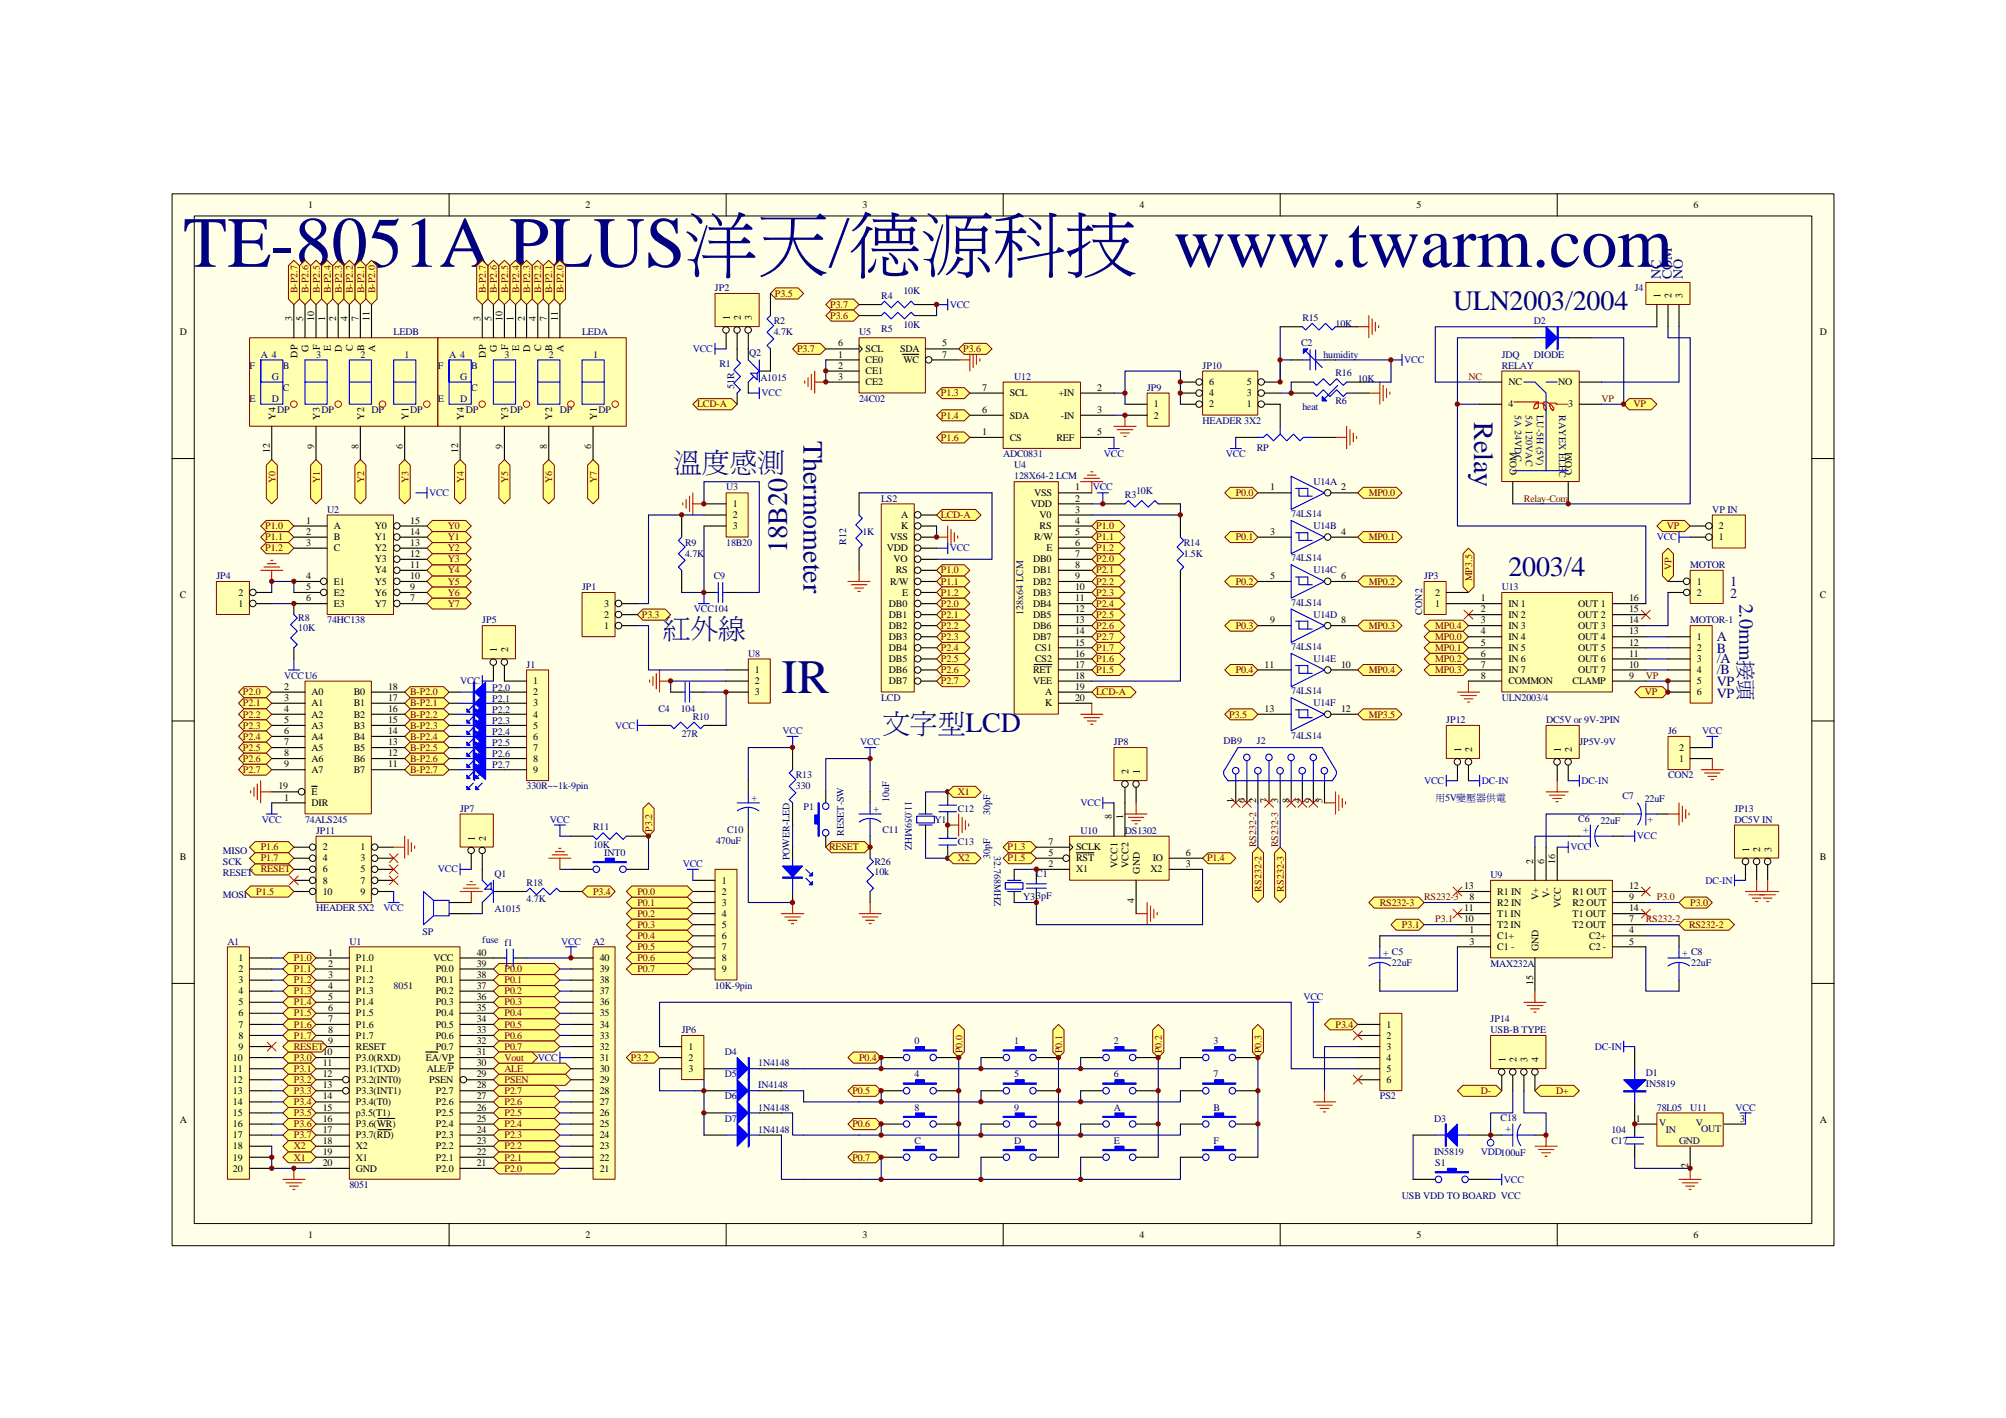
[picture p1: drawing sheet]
<svg xmlns="http://www.w3.org/2000/svg" width="297mm" height="210mm" viewBox="0 0 297 210" stroke-linecap="round" stroke-linejoin="round" font-family="sans-serif">
<defs><g id="words">
<text font-size="10.7" fill="#000080" x="27.1" y="39.5">TE-8051A PLUS洋天/德源科技 www.twarm.com</text>
<text font-size="7.1" fill="#000080" x="115.7" y="102.6">IR</text>
<g font-size="4.1" fill="#000080">
<text x="215.2" y="46">ULN2003/2004</text>
<text x="119" y="65.3" transform="rotate(90 119 65.3)">Thermometer</text>
<text x="218.3" y="62.5" transform="rotate(90 218.3 62.5)">Relay</text>
<text x="99.8" y="69.7">溫度感測</text>
<text x="116.5" y="81.8" transform="rotate(-90 116.5 81.8)">18B20</text>
<text x="223.3" y="85.3">2003/4</text>
<text x="98.2" y="94.3">紅外線</text>
<text x="130.7" y="108.5">文字型LCD</text>
</g>
<text font-size="3" fill="#000080" x="257.6" y="89.4" transform="rotate(90 257.6 89.4)">2.0mm接頭</text>
<g font-size="2.1" fill="#000080">
<text x="245.9" y="41.3" transform="rotate(-90 245.9 41.3)">NC</text>
<text x="247.6" y="41.3" transform="rotate(-90 247.6 41.3)">COM</text>
<text x="249.2" y="41.3" transform="rotate(-90 249.2 41.3)">NO</text>
<text x="256.2" y="86.7">1</text>
<text x="256.2" y="88.6">2</text>
<text x="254.2" y="95">A</text>
<text x="254.2" y="101.5">VP</text>
<text x="254.2" y="99.9">/B</text>
<text x="254.2" y="98.2">/A</text>
<text x="254.2" y="96.8">B</text>
<text x="254.2" y="103.3">VP</text>
</g>
<g font-size="1.5">
<text x="45.7" y="30.8">1</text>
<text x="86.7" y="30.8">2</text>
<text x="127.7" y="30.8">3</text>
<text x="168.7" y="30.8">4</text>
<text x="209.7" y="30.8">5</text>
<text x="250.8" y="30.8">6</text>
<text x="43.2" y="47.6" transform="rotate(-90 43.2 47.6)">3</text>
<text x="44.9" y="47.6" transform="rotate(-90 44.9 47.6)">5</text>
<text x="46.5" y="47.6" transform="rotate(-90 46.5 47.6)">10</text>
<text x="48.2" y="47.6" transform="rotate(-90 48.2 47.6)">1</text>
<text x="49.8" y="47.6" transform="rotate(-90 49.8 47.6)">2</text>
<text x="51.4" y="47.6" transform="rotate(-90 51.4 47.6)">4</text>
<text x="53.1" y="47.6" transform="rotate(-90 53.1 47.6)">7</text>
<text x="54.7" y="47.6" transform="rotate(-90 54.7 47.6)">11</text>
<text x="71.1" y="47.6" transform="rotate(-90 71.1 47.6)">3</text>
<text x="72.8" y="47.6" transform="rotate(-90 72.8 47.6)">5</text>
<text x="74.4" y="47.6" transform="rotate(-90 74.4 47.6)">10</text>
<text x="76" y="47.6" transform="rotate(-90 76 47.6)">1</text>
<text x="77.7" y="47.6" transform="rotate(-90 77.7 47.6)">2</text>
<text x="79.3" y="47.6" transform="rotate(-90 79.3 47.6)">4</text>
<text x="81" y="47.6" transform="rotate(-90 81 47.6)">7</text>
<text x="82.6" y="47.6" transform="rotate(-90 82.6 47.6)">11</text>
<text x="108.1" y="47.4" transform="rotate(-90 108.1 47.4)">1</text>
<text x="109.7" y="47.4" transform="rotate(-90 109.7 47.4)">2</text>
<text x="111.3" y="47.4" transform="rotate(-90 111.3 47.4)">3</text>
<text x="245.9" y="44.1" transform="rotate(-90 245.9 44.1)">1</text>
<text x="247.5" y="44.1" transform="rotate(-90 247.5 44.1)">2</text>
<text x="249.1" y="44.1" transform="rotate(-90 249.1 44.1)">3</text>
<text x="26.6" y="49.7">D</text>
<text x="44.1" y="53" transform="rotate(-90 44.1 53)">DP</text>
<text x="45.7" y="52.2" transform="rotate(-90 45.7 52.2)">G</text>
<text x="47.3" y="51.8" transform="rotate(-90 47.3 51.8)">F</text>
<text x="49" y="52" transform="rotate(-90 49 52)">E</text>
<text x="50.6" y="52.2" transform="rotate(-90 50.6 52.2)">D</text>
<text x="52.3" y="52" transform="rotate(-90 52.3 52)">C</text>
<text x="53.9" y="52" transform="rotate(-90 53.9 52)">B</text>
<text x="55.5" y="52.2" transform="rotate(-90 55.5 52.2)">A</text>
<text x="71.9" y="53" transform="rotate(-90 71.9 53)">DP</text>
<text x="73.6" y="52.2" transform="rotate(-90 73.6 52.2)">G</text>
<text x="75.2" y="51.8" transform="rotate(-90 75.2 51.8)">F</text>
<text x="76.9" y="52" transform="rotate(-90 76.9 52)">E</text>
<text x="78.5" y="52.2" transform="rotate(-90 78.5 52.2)">D</text>
<text x="80.2" y="52" transform="rotate(-90 80.2 52)">C</text>
<text x="81.8" y="52" transform="rotate(-90 81.8 52)">B</text>
<text x="83.4" y="52.2" transform="rotate(-90 83.4 52.2)">A</text>
<text x="124.1" y="53">1</text>
<text x="124.1" y="51.3">6</text>
<text x="128.2" y="53.8">CE0</text>
<text x="128.2" y="52.1">SCL</text>
<text x="133.3" y="52.1">SDA</text>
<text x="133.8" y="53.8">WC</text>
<text x="139.5" y="51.3">5</text>
<text x="139.5" y="53">7</text>
<text x="269.5" y="49.7">D</text>
<text x="124.1" y="54.6">2</text>
<text x="124.1" y="56.2">3</text>
<text x="128.2" y="55.4">CE1</text>
<text x="128.2" y="57">CE2</text>
<text x="145.4" y="57.9">7</text>
<text x="149.5" y="58.7">SCL</text>
<text x="156.7" y="58.7">+IN</text>
<text x="162.5" y="57.9">2</text>
<text x="179" y="58.7">4</text>
<text x="179" y="57">6</text>
<text x="184.6" y="58.7">3</text>
<text x="184.6" y="57">5</text>
<text x="223.3" y="57">NC</text>
<text x="230.7" y="57">NO</text>
<text x="40.8" y="62.1" transform="rotate(-90 40.8 62.1)">Y4</text>
<text x="47.3" y="62.1" transform="rotate(-90 47.3 62.1)">Y3</text>
<text x="53.9" y="62.1" transform="rotate(-90 53.9 62.1)">Y2</text>
<text x="60.5" y="62.1" transform="rotate(-90 60.5 62.1)">Y1</text>
<text x="68.7" y="62.1" transform="rotate(-90 68.7 62.1)">Y4</text>
<text x="75.2" y="62.1" transform="rotate(-90 75.2 62.1)">Y3</text>
<text x="81.8" y="62.1" transform="rotate(-90 81.8 62.1)">Y2</text>
<text x="88.4" y="62.1" transform="rotate(-90 88.4 62.1)">Y1</text>
<text x="145.4" y="64.4">1</text>
<text x="145.4" y="61.2">6</text>
<text x="149.5" y="65.3">CS</text>
<text x="149.5" y="62">SDA</text>
<text x="156.4" y="65.3">REF</text>
<text x="157.1" y="62">-IN</text>
<text x="162.5" y="64.4">5</text>
<text x="162.5" y="61.2">3</text>
<text x="170.9" y="60.3">1</text>
<text x="170.9" y="62">2</text>
<text x="179" y="60.3">2</text>
<text x="184.6" y="60.3">1</text>
<text x="223.3" y="60.3">4</text>
<text x="232.2" y="60.3">3</text>
<text x="40" y="67.1" transform="rotate(-90 40 67.1)">12</text>
<text x="46.5" y="66.4" transform="rotate(-90 46.5 66.4)">9</text>
<text x="53.1" y="66.4" transform="rotate(-90 53.1 66.4)">8</text>
<text x="59.6" y="66.4" transform="rotate(-90 59.6 66.4)">6</text>
<text x="67.9" y="67.1" transform="rotate(-90 67.9 67.1)">12</text>
<text x="74.4" y="66.4" transform="rotate(-90 74.4 66.4)">9</text>
<text x="81" y="66.4" transform="rotate(-90 81 66.4)">8</text>
<text x="87.5" y="66.4" transform="rotate(-90 87.5 66.4)">6</text>
<text x="224.6" y="70.4" transform="rotate(-90 224.6 70.4)">COM</text>
<text x="232.7" y="70.4" transform="rotate(-90 232.7 70.4)">COM</text>
<text x="45.3" y="77.6">1</text>
<text x="60.7" y="77.6">15</text>
<text x="108.5" y="75.1">1</text>
<text x="108.5" y="76.7">2</text>
<text x="133.4" y="76.7">A</text>
<text x="152.6" y="75.1">VDD</text>
<text x="153.1" y="73.4">VSS</text>
<text x="153.9" y="76.7">V0</text>
<text x="159.2" y="74.3">2</text>
<text x="159.2" y="75.9">3</text>
<text x="159.2" y="77.6">4</text>
<text x="159.2" y="72.6">1</text>
<text x="188.1" y="72.6">1</text>
<text x="198.6" y="72.6">2</text>
<text x="45.3" y="79.2">2</text>
<text x="45.3" y="80.8">3</text>
<text x="49.4" y="78.4">A</text>
<text x="49.4" y="80">B</text>
<text x="49.4" y="81.6">C</text>
<text x="55.5" y="78.4">Y0</text>
<text x="55.5" y="80">Y1</text>
<text x="55.5" y="81.6">Y2</text>
<text x="55.5" y="83.3">Y3</text>
<text x="60.7" y="79.2">14</text>
<text x="60.7" y="80.8">13</text>
<text x="60.7" y="82.5">12</text>
<text x="108.5" y="78.4">3</text>
<text x="131.3" y="81.6">VDD</text>
<text x="131.8" y="80">VSS</text>
<text x="132.3" y="83.3">VO</text>
<text x="133.4" y="78.4">K</text>
<text x="153" y="83.3">DB0</text>
<text x="153.1" y="80">R/W</text>
<text x="153.9" y="78.4">RS</text>
<text x="154.9" y="81.6">E</text>
<text x="159.2" y="80.8">6</text>
<text x="159.2" y="82.5">7</text>
<text x="159.2" y="79.2">5</text>
<text x="188.1" y="79.2">3</text>
<text x="198.6" y="79.2">4</text>
<text x="254.5" y="80">1</text>
<text x="254.5" y="78.4">2</text>
<text x="26.6" y="88.5">C</text>
<text x="35.3" y="89.9">1</text>
<text x="35.3" y="88.2">2</text>
<text x="45.3" y="85.7">4</text>
<text x="45.3" y="87.4">5</text>
<text x="45.3" y="89">6</text>
<text x="49.4" y="86.6">E1</text>
<text x="49.4" y="88.2">E2</text>
<text x="49.4" y="89.9">E3</text>
<text x="55.5" y="84.9">Y4</text>
<text x="55.5" y="86.6">Y5</text>
<text x="55.5" y="88.2">Y6</text>
<text x="55.5" y="89.9">Y7</text>
<text x="60.7" y="84.1">11</text>
<text x="60.7" y="85.7">10</text>
<text x="60.7" y="87.4">9</text>
<text x="60.7" y="89">7</text>
<text x="89.5" y="89.9">3</text>
<text x="131.6" y="89.9">DB0</text>
<text x="131.8" y="86.6">R/W</text>
<text x="132.6" y="84.9">RS</text>
<text x="133.6" y="88.2">E</text>
<text x="153" y="84.9">DB1</text>
<text x="153" y="86.6">DB2</text>
<text x="153" y="88.2">DB3</text>
<text x="153" y="89.9">DB4</text>
<text x="159.2" y="84.1">8</text>
<text x="159.2" y="85.7">9</text>
<text x="159.2" y="87.4">10</text>
<text x="159.2" y="89">11</text>
<text x="188.1" y="85.7">5</text>
<text x="198.6" y="85.7">6</text>
<text x="212.5" y="89.9">1</text>
<text x="212.5" y="88.2">2</text>
<text x="219.3" y="89">1</text>
<text x="223.3" y="89.9">IN 1</text>
<text x="233.7" y="89.9">OUT 1</text>
<text x="241.2" y="89">16</text>
<text x="251.2" y="86.6">1</text>
<text x="251.2" y="88.2">2</text>
<text x="269.5" y="88.5">C</text>
<text x="89.5" y="93.1">1</text>
<text x="89.5" y="91.5">2</text>
<text x="131.6" y="91.5">DB1</text>
<text x="131.6" y="93.1">DB2</text>
<text x="131.6" y="94.8">DB3</text>
<text x="153" y="91.5">DB5</text>
<text x="153" y="93.1">DB6</text>
<text x="153" y="94.8">DB7</text>
<text x="159.2" y="90.7">12</text>
<text x="159.2" y="92.3">13</text>
<text x="159.2" y="93.9">14</text>
<text x="159.2" y="95.6">15</text>
<text x="188.1" y="92.3">9</text>
<text x="198.6" y="92.3">8</text>
<text x="219.3" y="90.7">2</text>
<text x="219.3" y="92.3">3</text>
<text x="219.3" y="93.9">4</text>
<text x="219.3" y="95.6">5</text>
<text x="223.3" y="91.5">IN 2</text>
<text x="223.3" y="93.1">IN 3</text>
<text x="223.3" y="94.8">IN 4</text>
<text x="233.7" y="94.8">OUT 4</text>
<text x="233.7" y="93.1">OUT 3</text>
<text x="233.7" y="91.5">OUT 2</text>
<text x="241.2" y="95.6">12</text>
<text x="241.2" y="93.9">13</text>
<text x="241.2" y="92.3">14</text>
<text x="241.2" y="90.7">15</text>
<text x="251.2" y="94.8">1</text>
<text x="73.6" y="96.6" transform="rotate(-90 73.6 96.6)">1</text>
<text x="75.2" y="96.6" transform="rotate(-90 75.2 96.6)">2</text>
<text x="79" y="101.3">1</text>
<text x="111.8" y="99.7">1</text>
<text x="111.8" y="101.3">2</text>
<text x="131.6" y="96.4">DB4</text>
<text x="131.6" y="98">DB5</text>
<text x="131.6" y="99.7">DB6</text>
<text x="131.6" y="101.3">DB7</text>
<text x="153" y="99.7">RET</text>
<text x="153" y="101.3">VEE</text>
<text x="153.3" y="96.4">CS1</text>
<text x="153.3" y="98">CS2</text>
<text x="159.2" y="98.9">17</text>
<text x="159.2" y="100.5">18</text>
<text x="159.2" y="97.2">16</text>
<text x="187.3" y="98.9">11</text>
<text x="198.6" y="98.9">10</text>
<text x="219.3" y="97.2">6</text>
<text x="219.3" y="98.9">7</text>
<text x="219.3" y="100.5">8</text>
<text x="223.3" y="96.4">IN 5</text>
<text x="223.3" y="98">IN 6</text>
<text x="223.3" y="99.7">IN 7</text>
<text x="223.3" y="101.3">COMMON</text>
<text x="232.9" y="101.3">CLAMP</text>
<text x="233.7" y="99.7">OUT 7</text>
<text x="233.7" y="98">OUT 6</text>
<text x="233.7" y="96.4">OUT 5</text>
<text x="241.2" y="100.5">9</text>
<text x="241.2" y="98.9">10</text>
<text x="241.2" y="97.2">11</text>
<text x="251.2" y="96.4">2</text>
<text x="251.2" y="98">3</text>
<text x="251.2" y="99.7">4</text>
<text x="251.2" y="101.3">5</text>
<text x="42.1" y="102.2">2</text>
<text x="42.1" y="103.8">3</text>
<text x="42.1" y="105.4">4</text>
<text x="42.1" y="107.1">5</text>
<text x="46.1" y="103">A0</text>
<text x="46.1" y="104.6">A1</text>
<text x="46.1" y="106.3">A2</text>
<text x="46.1" y="107.9">A3</text>
<text x="52.4" y="103">B0</text>
<text x="52.4" y="104.6">B1</text>
<text x="52.4" y="106.3">B2</text>
<text x="52.4" y="107.9">B3</text>
<text x="57.5" y="102.2">18</text>
<text x="57.5" y="103.8">17</text>
<text x="57.5" y="105.4">16</text>
<text x="57.5" y="107.1">15</text>
<text x="79" y="103">2</text>
<text x="79" y="104.6">3</text>
<text x="79" y="106.3">4</text>
<text x="79" y="107.9">5</text>
<text x="111.8" y="103">3</text>
<text x="154.8" y="103">A</text>
<text x="154.8" y="104.6">K</text>
<text x="159.2" y="102.2">19</text>
<text x="159.2" y="103.8">20</text>
<text x="187.3" y="105.4">13</text>
<text x="198.6" y="105.4">12</text>
<text x="251.2" y="103">6</text>
<text x="42.1" y="108.7">6</text>
<text x="42.1" y="110.3">7</text>
<text x="42.1" y="112">8</text>
<text x="42.1" y="113.6">9</text>
<text x="46.1" y="109.5">A4</text>
<text x="46.1" y="111.2">A5</text>
<text x="46.1" y="112.8">A6</text>
<text x="52.4" y="109.5">B4</text>
<text x="52.4" y="111.2">B5</text>
<text x="52.4" y="112.8">B6</text>
<text x="57.5" y="108.7">14</text>
<text x="57.5" y="110.3">13</text>
<text x="57.5" y="112">12</text>
<text x="57.5" y="113.6">11</text>
<text x="79" y="109.5">6</text>
<text x="79" y="111.2">7</text>
<text x="79" y="112.8">8</text>
<text x="216.3" y="111.4" transform="rotate(-90 216.3 111.4)">1</text>
<text x="218" y="111.4" transform="rotate(-90 218 111.4)">2</text>
<text x="231.1" y="111.4" transform="rotate(-90 231.1 111.4)">1</text>
<text x="232.7" y="111.4" transform="rotate(-90 232.7 111.4)">2</text>
<text x="248.6" y="112.8">1</text>
<text x="248.6" y="111.2">2</text>
<text x="41.2" y="116.9">19</text>
<text x="42.1" y="118.6">1</text>
<text x="46.1" y="114.4">A7</text>
<text x="46.1" y="117.7">E</text>
<text x="46.1" y="119.4">DIR</text>
<text x="52.4" y="114.4">B7</text>
<text x="79" y="114.4">9</text>
<text x="167.1" y="114.6" transform="rotate(-90 167.1 114.6)">2</text>
<text x="168.8" y="114.6" transform="rotate(-90 168.8 114.6)">1</text>
<text x="182.7" y="118.9" transform="rotate(-90 182.7 118.9)">1</text>
<text x="184.3" y="118.9" transform="rotate(-90 184.3 118.9)">6</text>
<text x="186" y="118.9" transform="rotate(-90 186 118.9)">2</text>
<text x="187.6" y="118.9" transform="rotate(-90 187.6 118.9)">7</text>
<text x="189.3" y="118.9" transform="rotate(-90 189.3 118.9)">3</text>
<text x="190.9" y="118.9" transform="rotate(-90 190.9 118.9)">8</text>
<text x="192.5" y="118.9" transform="rotate(-90 192.5 118.9)">4</text>
<text x="194.2" y="118.9" transform="rotate(-90 194.2 118.9)">9</text>
<text x="195.8" y="118.9" transform="rotate(-90 195.8 118.9)">5</text>
<text x="47.8" y="125.9">2</text>
<text x="53.4" y="125.9">1</text>
<text x="70.3" y="124.5" transform="rotate(-90 70.3 124.5)">1</text>
<text x="71.9" y="124.5" transform="rotate(-90 71.9 124.5)">2</text>
<text x="155.3" y="125.1">7</text>
<text x="159.4" y="125.9">SCLK</text>
<text x="164.7" y="121.3" transform="rotate(-90 164.7 121.3)">8</text>
<text x="166.3" y="121.3" transform="rotate(-90 166.3 121.3)">1</text>
<text x="26.6" y="127.4">B</text>
<text x="47.8" y="127.6">4</text>
<text x="47.8" y="129.2">6</text>
<text x="47.8" y="130.9">8</text>
<text x="53.4" y="127.6">3</text>
<text x="53.4" y="129.2">5</text>
<text x="53.4" y="130.9">7</text>
<text x="106.9" y="130.9">1</text>
<text x="155.3" y="128.4">2</text>
<text x="155.3" y="126.7">5</text>
<text x="159.4" y="129.2">X1</text>
<text x="159.4" y="127.6">RST</text>
<text x="165.5" y="128.6" transform="rotate(-90 165.5 128.6)">VCC1</text>
<text x="167.1" y="128.6" transform="rotate(-90 167.1 128.6)">VCC2</text>
<text x="168.8" y="129.4" transform="rotate(-90 168.8 129.4)">GND</text>
<text x="170.4" y="129.2">X2</text>
<text x="170.7" y="127.6">IO</text>
<text x="175.6" y="128.4">3</text>
<text x="175.6" y="126.7">6</text>
<text x="216.8" y="131.7">13</text>
<text x="227" y="127.9" transform="rotate(-90 227 127.9)">2</text>
<text x="228.6" y="127.9" transform="rotate(-90 228.6 127.9)">6</text>
<text x="230.3" y="127.9" transform="rotate(-90 230.3 127.9)">16</text>
<text x="241.2" y="131.7">12</text>
<text x="259" y="126.1" transform="rotate(-90 259 126.1)">1</text>
<text x="260.6" y="126.1" transform="rotate(-90 260.6 126.1)">2</text>
<text x="262.3" y="126.1" transform="rotate(-90 262.3 126.1)">3</text>
<text x="269.5" y="127.4">B</text>
<text x="47.8" y="132.5">10</text>
<text x="53.4" y="132.5">9</text>
<text x="106.9" y="132.5">2</text>
<text x="106.9" y="134.1">3</text>
<text x="106.9" y="135.8">4</text>
<text x="106.9" y="137.4">5</text>
<text x="167.9" y="133.6" transform="rotate(-90 167.9 133.6)">4</text>
<text x="216.8" y="134.9">11</text>
<text x="216.8" y="136.6">10</text>
<text x="217.6" y="133.3">8</text>
<text x="221.7" y="132.5">R1 IN</text>
<text x="221.7" y="134.1">R2 IN</text>
<text x="221.7" y="135.8">T1 IN</text>
<text x="221.7" y="137.4">T2 IN</text>
<text x="227.8" y="133.3" transform="rotate(-90 227.8 133.3)">V+</text>
<text x="229.5" y="133" transform="rotate(-90 229.5 133)">V-</text>
<text x="231.1" y="134.5" transform="rotate(-90 231.1 134.5)">VCC</text>
<text x="232.9" y="132.5">R1 OUT</text>
<text x="232.9" y="134.1">R2 OUT</text>
<text x="232.9" y="135.8">T1 OUT</text>
<text x="232.9" y="137.4">T2 OUT</text>
<text x="241.2" y="133.3">9</text>
<text x="241.2" y="134.9">14</text>
<text x="241.2" y="136.6">7</text>
<text x="35.3" y="142.3">1</text>
<text x="35.3" y="144">2</text>
<text x="48.6" y="141.5">1</text>
<text x="48.6" y="143.2">2</text>
<text x="52.7" y="142.3">P1.0</text>
<text x="52.7" y="144">P1.1</text>
<text x="64.2" y="142.3">VCC</text>
<text x="64.5" y="144">P0.0</text>
<text x="70.6" y="143.2">39</text>
<text x="70.6" y="141.5">40</text>
<text x="88.8" y="142.3">40</text>
<text x="88.8" y="144">39</text>
<text x="106.9" y="139">6</text>
<text x="106.9" y="140.7">7</text>
<text x="106.9" y="142.3">8</text>
<text x="106.9" y="144">9</text>
<text x="217.6" y="138.2">1</text>
<text x="217.6" y="139.9">3</text>
<text x="221.7" y="139">C1+</text>
<text x="221.7" y="140.7">C1 -</text>
<text x="227.8" y="140.9" transform="rotate(-90 227.8 140.9)">GND</text>
<text x="235.3" y="139">C2+</text>
<text x="235.3" y="140.7">C2 -</text>
<text x="241.2" y="138.2">4</text>
<text x="241.2" y="139.9">5</text>
<text x="35.3" y="145.6">3</text>
<text x="35.3" y="147.2">4</text>
<text x="35.3" y="148.9">5</text>
<text x="48.6" y="144.8">3</text>
<text x="48.6" y="146.4">4</text>
<text x="48.6" y="148.1">5</text>
<text x="48.6" y="149.7">6</text>
<text x="52.7" y="145.6">P1.2</text>
<text x="52.7" y="147.2">P1.3</text>
<text x="52.7" y="148.9">P1.4</text>
<text x="64.5" y="145.6">P0.1</text>
<text x="64.5" y="147.2">P0.2</text>
<text x="64.5" y="148.9">P0.3</text>
<text x="70.6" y="144.8">38</text>
<text x="70.6" y="146.4">37</text>
<text x="70.6" y="148.1">36</text>
<text x="70.6" y="149.7">35</text>
<text x="88.8" y="145.6">38</text>
<text x="88.8" y="147.2">37</text>
<text x="88.8" y="148.9">36</text>
<text x="227" y="145.8" transform="rotate(-90 227 145.8)">15</text>
<text x="35.3" y="150.5">6</text>
<text x="35.3" y="152.2">7</text>
<text x="35.3" y="153.8">8</text>
<text x="35.3" y="155.4">9</text>
<text x="48.6" y="154.6">9</text>
<text x="48.6" y="151.3">7</text>
<text x="48.6" y="153">8</text>
<text x="52.7" y="155.4">RESET</text>
<text x="52.7" y="150.5">P1.5</text>
<text x="52.7" y="152.2">P1.6</text>
<text x="52.7" y="153.8">P1.7</text>
<text x="64.5" y="150.5">P0.4</text>
<text x="64.5" y="152.2">P0.5</text>
<text x="64.5" y="153.8">P0.6</text>
<text x="64.5" y="155.4">P0.7</text>
<text x="70.6" y="151.3">34</text>
<text x="70.6" y="153">33</text>
<text x="70.6" y="154.6">32</text>
<text x="88.8" y="150.5">35</text>
<text x="88.8" y="152.2">34</text>
<text x="88.8" y="153.8">33</text>
<text x="88.8" y="155.4">32</text>
<text x="101.9" y="155.4">1</text>
<text x="205.3" y="152.2">1</text>
<text x="205.3" y="153.8">2</text>
<text x="205.3" y="155.4">3</text>
<text x="34.5" y="157.1">10</text>
<text x="34.5" y="158.7">11</text>
<text x="34.5" y="160.4">12</text>
<text x="47.8" y="159.6">12</text>
<text x="47.8" y="161.2">13</text>
<text x="47.8" y="157.9">11</text>
<text x="47.8" y="156.3">10</text>
<text x="52.7" y="160.4">P3.2(INT0)</text>
<text x="52.7" y="158.7">P3.1(TXD)</text>
<text x="52.7" y="157.1">P3.0(RXD)</text>
<text x="63.1" y="157.1">EA/VP</text>
<text x="63.2" y="158.7">ALE/P</text>
<text x="63.5" y="160.4">PSEN</text>
<text x="70.6" y="161.2">28</text>
<text x="70.6" y="157.9">30</text>
<text x="70.6" y="159.6">29</text>
<text x="70.6" y="156.3">31</text>
<text x="88.8" y="157.1">31</text>
<text x="88.8" y="158.7">30</text>
<text x="88.8" y="160.4">29</text>
<text x="101.9" y="157.1">2</text>
<text x="101.9" y="158.7">3</text>
<text x="205.3" y="157.1">4</text>
<text x="205.3" y="158.7">5</text>
<text x="205.3" y="160.4">6</text>
<text x="222.9" y="157.3" transform="rotate(-90 222.9 157.3)">1</text>
<text x="224.6" y="157.3" transform="rotate(-90 224.6 157.3)">2</text>
<text x="226.2" y="157.3" transform="rotate(-90 226.2 157.3)">3</text>
<text x="227.8" y="157.3" transform="rotate(-90 227.8 157.3)">4</text>
<text x="26.6" y="166.3">A</text>
<text x="34.5" y="162">13</text>
<text x="34.5" y="163.6">14</text>
<text x="34.5" y="165.3">15</text>
<text x="34.5" y="166.9">16</text>
<text x="47.8" y="162.8">14</text>
<text x="47.8" y="164.5">15</text>
<text x="47.8" y="167.7">17</text>
<text x="47.8" y="166.1">16</text>
<text x="52.7" y="162">P3.3(INT1)</text>
<text x="52.7" y="163.6">P3.4(T0)</text>
<text x="52.7" y="165.3">p3.5(T1)</text>
<text x="52.7" y="166.9">P3.6(WR)</text>
<text x="64.5" y="166.9">P2.4</text>
<text x="64.5" y="165.3">P2.5</text>
<text x="64.5" y="163.6">P2.6</text>
<text x="64.5" y="162">P2.7</text>
<text x="70.6" y="167.7">24</text>
<text x="70.6" y="166.1">25</text>
<text x="70.6" y="164.5">26</text>
<text x="70.6" y="162.8">27</text>
<text x="88.8" y="162">28</text>
<text x="88.8" y="163.6">27</text>
<text x="88.8" y="165.3">26</text>
<text x="88.8" y="166.9">25</text>
<text x="242.2" y="166.1">1</text>
<text x="257.7" y="166.1">3</text>
<text x="269.5" y="166.3">A</text>
<text x="34.5" y="168.6">17</text>
<text x="34.5" y="170.2">18</text>
<text x="34.5" y="171.9">19</text>
<text x="34.5" y="173.5">20</text>
<text x="47.8" y="171">19</text>
<text x="47.8" y="169.4">18</text>
<text x="47.8" y="172.7">20</text>
<text x="52.7" y="171.9">X1</text>
<text x="52.7" y="170.2">X2</text>
<text x="52.7" y="168.6">P3.7(RD)</text>
<text x="52.7" y="173.5">GND</text>
<text x="64.5" y="173.5">P2.0</text>
<text x="64.5" y="171.9">P2.1</text>
<text x="64.5" y="170.2">P2.2</text>
<text x="64.5" y="168.6">P2.3</text>
<text x="70.6" y="172.7">21</text>
<text x="70.6" y="171">22</text>
<text x="70.6" y="169.4">23</text>
<text x="88.8" y="168.6">24</text>
<text x="88.8" y="170.2">23</text>
<text x="88.8" y="171.9">22</text>
<text x="88.8" y="173.5">21</text>
<text x="250" y="173" transform="rotate(-90 250 173)">2</text>
<text x="45.7" y="183.3">1</text>
<text x="86.7" y="183.3">2</text>
<text x="127.7" y="183.3">3</text>
<text x="168.7" y="183.3">4</text>
<text x="209.7" y="183.3">5</text>
<text x="250.8" y="183.3">6</text>
</g>
<g font-size="1.5" fill="#800000">
<text x="44.1" y="43.5" transform="rotate(-90 44.1 43.5)">B-P2.7</text>
<text x="45.7" y="43.5" transform="rotate(-90 45.7 43.5)">B-P2.6</text>
<text x="47.3" y="43.5" transform="rotate(-90 47.3 43.5)">B-P2.5</text>
<text x="49" y="43.5" transform="rotate(-90 49 43.5)">B-P2.4</text>
<text x="50.6" y="43.5" transform="rotate(-90 50.6 43.5)">B-P2.3</text>
<text x="52.3" y="43.5" transform="rotate(-90 52.3 43.5)">B-P2.2</text>
<text x="53.9" y="43.5" transform="rotate(-90 53.9 43.5)">B-P2.1</text>
<text x="55.5" y="43.5" transform="rotate(-90 55.5 43.5)">B-P2.0</text>
<text x="71.9" y="43.5" transform="rotate(-90 71.9 43.5)">B-P2.7</text>
<text x="73.6" y="43.5" transform="rotate(-90 73.6 43.5)">B-P2.6</text>
<text x="75.2" y="43.5" transform="rotate(-90 75.2 43.5)">B-P2.5</text>
<text x="76.9" y="43.5" transform="rotate(-90 76.9 43.5)">B-P2.4</text>
<text x="78.5" y="43.5" transform="rotate(-90 78.5 43.5)">B-P2.3</text>
<text x="80.2" y="43.5" transform="rotate(-90 80.2 43.5)">B-P2.2</text>
<text x="81.8" y="43.5" transform="rotate(-90 81.8 43.5)">B-P2.1</text>
<text x="83.4" y="43.5" transform="rotate(-90 83.4 43.5)">B-P2.0</text>
<text x="114.7" y="43.9">P3.5</text>
<text x="122.9" y="45.6">P3.7</text>
<text x="122.9" y="47.2">P3.6</text>
<text x="118" y="52.1">P3.7</text>
<text x="142.6" y="52.1">P3.6</text>
<text x="139.3" y="58.7">P1.3</text>
<text x="217.4" y="56.2">NC</text>
<text x="237.1" y="59.5">VP</text>
<text x="103.2" y="60.3">LCD-A</text>
<text x="139.3" y="62">P1.4</text>
<text x="139.3" y="65.3">P1.6</text>
<text x="241.9" y="60.3">VP</text>
<text x="40.8" y="71.5" transform="rotate(-90 40.8 71.5)">Y0</text>
<text x="47.3" y="71.5" transform="rotate(-90 47.3 71.5)">Y1</text>
<text x="53.9" y="71.5" transform="rotate(-90 53.9 71.5)">Y2</text>
<text x="60.5" y="71.5" transform="rotate(-90 60.5 71.5)">Y3</text>
<text x="68.7" y="71.5" transform="rotate(-90 68.7 71.5)">Y4</text>
<text x="75.2" y="71.5" transform="rotate(-90 75.2 71.5)">Y5</text>
<text x="81.8" y="71.5" transform="rotate(-90 81.8 71.5)">Y6</text>
<text x="88.4" y="71.5" transform="rotate(-90 88.4 71.5)">Y7</text>
<text x="139.3" y="76.7">LCD-A</text>
<text x="183" y="73.4">P0.0</text>
<text x="202.7" y="73.4">MP0.0</text>
<text x="225.7" y="74.3">Relay-Com</text>
<text x="39.3" y="80">P1.1</text>
<text x="39.3" y="81.6">P1.2</text>
<text x="39.3" y="78.4">P1.0</text>
<text x="66.3" y="80">Y1</text>
<text x="66.3" y="81.6">Y2</text>
<text x="66.3" y="83.3">Y3</text>
<text x="66.3" y="78.4">Y0</text>
<text x="162.3" y="83.3">P2.0</text>
<text x="162.3" y="80">P1.1</text>
<text x="162.3" y="81.6">P1.2</text>
<text x="162.3" y="78.4">P1.0</text>
<text x="183" y="80">P0.1</text>
<text x="202.7" y="80">MP0.1</text>
<text x="246.8" y="78.4">VP</text>
<text x="66.3" y="89.9">Y7</text>
<text x="66.3" y="88.2">Y6</text>
<text x="66.3" y="86.6">Y5</text>
<text x="66.3" y="84.9">Y4</text>
<text x="139.3" y="89.9">P2.0</text>
<text x="139.3" y="86.6">P1.1</text>
<text x="139.3" y="88.2">P1.2</text>
<text x="139.3" y="84.9">P1.0</text>
<text x="162.3" y="84.9">P2.1</text>
<text x="162.3" y="89.9">P2.4</text>
<text x="162.3" y="86.6">P2.2</text>
<text x="162.3" y="88.2">P2.3</text>
<text x="183" y="86.6">P0.2</text>
<text x="202.7" y="86.6">MP0.2</text>
<text x="218" y="86.1" transform="rotate(-90 218 86.1)">MP3.5</text>
<text x="247.5" y="84.5" transform="rotate(-90 247.5 84.5)">VP</text>
<text x="95" y="91.5">P3.3</text>
<text x="139.3" y="91.5">P2.1</text>
<text x="139.3" y="93.1">P2.2</text>
<text x="139.3" y="94.8">P2.3</text>
<text x="162.3" y="94.8">P2.7</text>
<text x="162.3" y="93.1">P2.6</text>
<text x="162.3" y="91.5">P2.5</text>
<text x="183" y="93.1">P0.3</text>
<text x="202.7" y="93.1">MP0.3</text>
<text x="212.5" y="94.8">MP0.0</text>
<text x="212.5" y="93.1">MP0.4</text>
<text x="139.3" y="101.3">P2.7</text>
<text x="139.3" y="99.7">P2.6</text>
<text x="139.3" y="98">P2.5</text>
<text x="139.3" y="96.4">P2.4</text>
<text x="162.3" y="99.7">P1.5</text>
<text x="162.3" y="98">P1.6</text>
<text x="162.3" y="96.4">P1.7</text>
<text x="183" y="99.7">P0.4</text>
<text x="202.7" y="99.7">MP0.4</text>
<text x="212.5" y="96.4">MP0.1</text>
<text x="212.5" y="98">MP0.2</text>
<text x="212.5" y="99.7">MP0.3</text>
<text x="243.7" y="100.5">VP</text>
<text x="36" y="104.6">P2.1</text>
<text x="36" y="106.3">P2.2</text>
<text x="36" y="107.9">P2.3</text>
<text x="36" y="103">P2.0</text>
<text x="60.7" y="104.6">B-P2.1</text>
<text x="60.7" y="106.3">B-P2.2</text>
<text x="60.7" y="107.9">B-P2.3</text>
<text x="60.7" y="103">B-P2.0</text>
<text x="162.3" y="103">LCD-A</text>
<text x="182" y="106.3">P3.5</text>
<text x="202.7" y="106.3">MP3.5</text>
<text x="243.5" y="103">VP</text>
<text x="36" y="112.8">P2.6</text>
<text x="36" y="111.2">P2.5</text>
<text x="36" y="109.5">P2.4</text>
<text x="60.7" y="112.8">B-P2.6</text>
<text x="60.7" y="111.2">B-P2.5</text>
<text x="60.7" y="109.5">B-P2.4</text>
<text x="36" y="114.4">P2.7</text>
<text x="60.7" y="114.4">B-P2.7</text>
<text x="141.8" y="117.7">X1</text>
<text x="38.6" y="125.9">P1.6</text>
<text x="96.6" y="123.2" transform="rotate(-90 96.6 123.2)">P3.2</text>
<text x="122.8" y="125.9">RESET</text>
<text x="149.2" y="125.9">P1.3</text>
<text x="186" y="125.5" transform="rotate(-90 186 125.5)">RS232-2</text>
<text x="189.3" y="125.5" transform="rotate(-90 189.3 125.5)">RS232-3</text>
<text x="38.6" y="129.2">RESET</text>
<text x="38.6" y="127.6">P1.7</text>
<text x="141.8" y="127.6">X2</text>
<text x="149.2" y="127.6">P1.5</text>
<text x="178.7" y="127.6">P1.4</text>
<text x="37.9" y="132.5">P1.5</text>
<text x="87.8" y="132.5">P3.4</text>
<text x="94.4" y="135.8">P0.2</text>
<text x="94.4" y="134.1">P0.1</text>
<text x="94.4" y="132.5">P0.0</text>
<text x="94.4" y="137.4">P0.3</text>
<text x="186.8" y="132" transform="rotate(-90 186.8 132)">RS232-2</text>
<text x="190.1" y="132" transform="rotate(-90 190.1 132)">RS232-3</text>
<text x="204.3" y="134.1">RS232-3</text>
<text x="207.6" y="137.4">P3.1</text>
<text x="210.9" y="133.3">RS232-3</text>
<text x="212.5" y="136.6">P3.1</text>
<text x="243.7" y="136.6">RS232-2</text>
<text x="245.3" y="133.3">P3.0</text>
<text x="250.1" y="137.4">RS232-2</text>
<text x="250.3" y="134.1">P3.0</text>
<text x="43.5" y="144">P1.1</text>
<text x="43.5" y="142.3">P1.0</text>
<text x="74.7" y="144">P0.0</text>
<text x="94.4" y="139">P0.4</text>
<text x="94.4" y="140.7">P0.5</text>
<text x="94.4" y="142.3">P0.6</text>
<text x="94.4" y="144">P0.7</text>
<text x="43.5" y="148.9">P1.4</text>
<text x="43.5" y="147.2">P1.3</text>
<text x="43.5" y="145.6">P1.2</text>
<text x="74.7" y="147.2">P0.2</text>
<text x="74.7" y="145.6">P0.1</text>
<text x="74.7" y="148.9">P0.3</text>
<text x="43.5" y="152.2">P1.6</text>
<text x="43.5" y="150.5">P1.5</text>
<text x="43.5" y="153.8">P1.7</text>
<text x="43.5" y="155.4">RESET</text>
<text x="74.7" y="150.5">P0.4</text>
<text x="74.7" y="152.2">P0.5</text>
<text x="74.7" y="153.8">P0.6</text>
<text x="74.7" y="155.4">P0.7</text>
<text x="142.5" y="156" transform="rotate(-90 142.5 156)">P0.0</text>
<text x="157.3" y="156" transform="rotate(-90 157.3 156)">P0.1</text>
<text x="172" y="156" transform="rotate(-90 172 156)">P0.2</text>
<text x="186.8" y="156" transform="rotate(-90 186.8 156)">P0.3</text>
<text x="197.8" y="152.2">P3.4</text>
<text x="43.5" y="160.4">P3.2</text>
<text x="43.5" y="157.1">P3.0</text>
<text x="43.5" y="158.7">P3.1</text>
<text x="74.7" y="160.4">PSEN</text>
<text x="74.7" y="158.7">ALE</text>
<text x="74.7" y="157.1">Vout</text>
<text x="93.4" y="157.1">P3.2</text>
<text x="127.2" y="157.1">P0.4</text>
<text x="43.5" y="165.3">P3.5</text>
<text x="43.5" y="163.6">P3.4</text>
<text x="43.5" y="162">P3.3</text>
<text x="43.5" y="166.9">P3.6</text>
<text x="74.7" y="166.9">P2.4</text>
<text x="74.7" y="165.3">P2.5</text>
<text x="74.7" y="163.6">P2.6</text>
<text x="74.7" y="162">P2.7</text>
<text x="126.2" y="162">P0.5</text>
<text x="126.2" y="166.9">P0.6</text>
<text x="219.3" y="162">D-</text>
<text x="230.4" y="162">D+</text>
<text x="43.5" y="168.6">P3.7</text>
<text x="43.5" y="171.9">X1</text>
<text x="43.5" y="170.2">X2</text>
<text x="74.7" y="173.5">P2.0</text>
<text x="74.7" y="171.9">P2.1</text>
<text x="74.7" y="170.2">P2.2</text>
<text x="74.7" y="168.6">P2.3</text>
<text x="126.2" y="171.9">P0.7</text>
</g>
<g font-size="1.5" fill="#000080">
<text x="105.9" y="43.1">JP2</text>
<text x="130.5" y="44.3">R4</text>
<text x="133.8" y="43.6">10K</text>
<text x="192.8" y="47.5">R15</text>
<text x="242.1" y="43.1">J4</text>
<text x="38.6" y="53">A 4</text>
<text x="46.8" y="53">3</text>
<text x="53.4" y="53">2</text>
<text x="58.3" y="49.7">LEDB</text>
<text x="59.9" y="53">1</text>
<text x="66.5" y="53">A 4</text>
<text x="74.7" y="53">3</text>
<text x="81.3" y="53">2</text>
<text x="86.2" y="49.7">LEDA</text>
<text x="87.8" y="53">1</text>
<text x="111" y="52.8">Q2</text>
<text x="114.6" y="48">R2</text>
<text x="114.6" y="49.7">4.7K</text>
<text x="127.2" y="49.7">U5</text>
<text x="130.5" y="49.2">R5</text>
<text x="133.8" y="48.5">10K</text>
<text x="192.7" y="51.3">C2</text>
<text x="196" y="53">humidity</text>
<text x="197.8" y="48.4">10K</text>
<text x="222.4" y="53">JDQ</text>
<text x="227.1" y="48">D2</text>
<text x="227.1" y="53">DIODE</text>
<text x="37" y="59.5">E</text>
<text x="37" y="54.6">F</text>
<text x="40.2" y="59.5">D</text>
<text x="40.2" y="56.2">G</text>
<text x="41.9" y="57.9">C</text>
<text x="41.9" y="54.6">B</text>
<text x="64.9" y="59.5">E</text>
<text x="64.9" y="54.6">F</text>
<text x="68.1" y="59.5">D</text>
<text x="68.1" y="56.2">G</text>
<text x="69.8" y="57.9">C</text>
<text x="69.8" y="54.6">B</text>
<text x="106.5" y="54.4">R1</text>
<text x="108.7" y="57.6" transform="rotate(-90 108.7 57.6)">51R</text>
<text x="112.6" y="56.4">A1015</text>
<text x="127.2" y="59.5">24C02</text>
<text x="150.2" y="56.2">U12</text>
<text x="169.9" y="57.9">JP9</text>
<text x="178.1" y="54.6">JP10</text>
<text x="197.8" y="59.8">R6</text>
<text x="197.8" y="55.7">R16</text>
<text x="201" y="56.6">10K</text>
<text x="222.4" y="54.6">RELAY</text>
<text x="41.1" y="61.2">DP</text>
<text x="47.6" y="61.2">DP</text>
<text x="55" y="61.2">DP</text>
<text x="60.7" y="61.2">DP</text>
<text x="69" y="61.2">DP</text>
<text x="75.5" y="61.2">DP</text>
<text x="82.9" y="61.2">DP</text>
<text x="88.6" y="61.2">DP</text>
<text x="178.1" y="62.8">HEADER 3X2</text>
<text x="192.8" y="60.7">heat</text>
<text x="224.3" y="61.5" transform="rotate(90 224.3 61.5)">5A 24VDC</text>
<text x="225.9" y="61.5" transform="rotate(90 225.9 61.5)">5A 120VAC</text>
<text x="227.6" y="61.5" transform="rotate(90 227.6 61.5)">LU-5H (5V)</text>
<text x="230.9" y="61.5" transform="rotate(90 230.9 61.5)">RAYEX ELEC</text>
<text x="148.5" y="67.7">ADC0831</text>
<text x="150.2" y="69.3">U4</text>
<text x="150.2" y="71">128X64-2 LCM</text>
<text x="186.1" y="66.7">RP</text>
<text x="194.5" y="71.8">U14A</text>
<text x="48.4" y="75.9">U2</text>
<text x="107.5" y="72.6">U3</text>
<text x="130.5" y="74.3">LS2</text>
<text x="166.6" y="73.8">R3</text>
<text x="168.2" y="73.1">10K</text>
<text x="191.2" y="76.6">74LS14</text>
<text x="253.6" y="75.9">VP IN</text>
<text x="101.4" y="80.8">R9</text>
<text x="101.4" y="82.5">4.7K</text>
<text x="107.5" y="80.8">18B20</text>
<text x="125.3" y="80.7" transform="rotate(-90 125.3 80.7)">R12</text>
<text x="127.7" y="79.2">1K</text>
<text x="175.3" y="80.8">R14</text>
<text x="175.3" y="82.5">1.5K</text>
<text x="191.2" y="83.1">74LS14</text>
<text x="194.5" y="78.4">U14B</text>
<text x="32" y="85.7">JP4</text>
<text x="86.2" y="87.4">JP1</text>
<text x="105.7" y="85.7">C9</text>
<text x="191.2" y="89.7">74LS14</text>
<text x="194.5" y="84.9">U14C</text>
<text x="210.9" y="85.7">JP3</text>
<text x="222.4" y="87.4">U13</text>
<text x="250.3" y="84.1">MOTOR</text>
<text x="44.2" y="92">R8</text>
<text x="44.2" y="93.5">10K</text>
<text x="48.4" y="92.3">74HC138</text>
<text x="71.4" y="92.3">JP5</text>
<text x="151.5" y="91" transform="rotate(-90 151.5 91)">128x64 LCM</text>
<text x="194.5" y="91.5">U14D</text>
<text x="210.6" y="91" transform="rotate(-90 210.6 91)">CON2</text>
<text x="250.3" y="92.3">MOTOR-1</text>
<text x="78" y="98.9">J1</text>
<text x="110.8" y="97.2">U8</text>
<text x="191.2" y="96.2">74LS14</text>
<text x="194.5" y="98">U14E</text>
<text x="72.9" y="102.3">P2.0</text>
<text x="72.9" y="103.9">P2.1</text>
<text x="72.9" y="105.6">P2.2</text>
<text x="72.9" y="107.2">P2.3</text>
<text x="97.5" y="105.4">C4</text>
<text x="100.8" y="105.4">104</text>
<text x="102.6" y="106.6">R10</text>
<text x="130.5" y="103.8">LCD</text>
<text x="191.2" y="102.8">74LS14</text>
<text x="194.5" y="104.6">U14F</text>
<text x="214.2" y="107.1">JP12</text>
<text x="222.4" y="103.8">ULN2003/4</text>
<text x="228.9" y="107.1">DC5V or 9V-2PIN</text>
<text x="72.9" y="113.8">P2.7</text>
<text x="72.9" y="108.9">P2.4</text>
<text x="72.9" y="110.5">P2.5</text>
<text x="72.9" y="112.1">P2.6</text>
<text x="100.9" y="109.2">27R</text>
<text x="164.9" y="110.3">JP8</text>
<text x="181.2" y="110.2">DB9</text>
<text x="186.1" y="110.2">J2</text>
<text x="191.2" y="109.4">74LS14</text>
<text x="233.9" y="110.3">JP5V-9V</text>
<text x="247" y="108.7">J6</text>
<text x="78" y="116.9">330R~~1k-9pin</text>
<text x="111.3" y="118.6">+</text>
<text x="117.9" y="115.3">R13</text>
<text x="117.9" y="116.9">330</text>
<text x="131.7" y="118.7" transform="rotate(-90 131.7 118.7)">10uF</text>
<text x="134" y="118.6" transform="rotate(90 134 118.6)">11.059MHZ</text>
<text x="212.5" y="118.6">用5V變壓器供電</text>
<text x="240.3" y="118.4">C7</text>
<text x="243.5" y="118.7">22uF</text>
<text x="247" y="115.3">CON2</text>
<text x="45.2" y="121.8">74ALS245</text>
<text x="46.8" y="123.5">JP11</text>
<text x="68.1" y="120.2">JP7</text>
<text x="87.8" y="123">R11</text>
<text x="87.8" y="125.6">10K</text>
<text x="106" y="124.9">470uF</text>
<text x="107.7" y="123.3">C10</text>
<text x="119" y="120">P1</text>
<text x="124.9" y="123.8" transform="rotate(-90 124.9 123.8)">RESET-SW</text>
<text x="129.3" y="120.2">+</text>
<text x="130.7" y="123.3">C11</text>
<text x="138.4" y="121.8">Y1</text>
<text x="141.8" y="120.2">C12</text>
<text x="141.8" y="125.1">C13</text>
<text x="146.6" y="120.7" transform="rotate(-90 146.6 120.7)">30pF</text>
<text x="160" y="123.5">U10</text>
<text x="166.6" y="123.5">DS1302</text>
<text x="233.7" y="121.7">C6</text>
<text x="235.2" y="123.3" transform="rotate(-90 235.2 123.3)">+</text>
<text x="237" y="122">22uF</text>
<text x="244" y="121" transform="rotate(90 244 121)">+</text>
<text x="256.8" y="120.2">JP13</text>
<text x="256.8" y="121.8">DC5V IN</text>
<text x="33" y="129.7">RESET</text>
<text x="33" y="128.1">SCK</text>
<text x="33" y="126.4">MISO</text>
<text x="73.2" y="129.9">Q1</text>
<text x="78" y="131.2">R18</text>
<text x="89.5" y="126.7">INT0</text>
<text x="116.9" y="127.4" transform="rotate(-90 116.9 127.4)">POWER-LED</text>
<text x="129.5" y="128.1">R26</text>
<text x="129.5" y="129.5">10k</text>
<text x="146.6" y="127.3" transform="rotate(-90 146.6 127.3)">30pF</text>
<text x="147.2" y="126.8" transform="rotate(90 147.2 126.8)">32.768MHZ</text>
<text x="153.5" y="129.9">C1</text>
<text x="220.7" y="130">U9</text>
<text x="33" y="133">MOSI</text>
<text x="46.8" y="134.9">HEADER 5X2</text>
<text x="73.2" y="135.1">A1015</text>
<text x="78" y="133.6">4.7K</text>
<text x="151.5" y="133.3">Y33pF</text>
<text x="33.7" y="139.9">A1</text>
<text x="51.7" y="139.9">U1</text>
<text x="62.6" y="138.4">SP</text>
<text x="71.4" y="139.7">fuse f1</text>
<text x="87.8" y="139.9">A2</text>
<text x="204.8" y="141.5">+ C5</text>
<text x="206.1" y="143">22uF</text>
<text x="220.7" y="143.2">MAX232A</text>
<text x="249.1" y="141.5">+ C8</text>
<text x="250.4" y="143">22uF</text>
<text x="58.3" y="146.4">8051</text>
<text x="105.9" y="146.4">10K-9pin</text>
<text x="100.9" y="153">JP6</text>
<text x="135.4" y="154.6">0</text>
<text x="150.2" y="154.6">1</text>
<text x="164.9" y="154.6">2</text>
<text x="179.7" y="154.6">3</text>
<text x="220.7" y="151.3">JP14</text>
<text x="220.7" y="153">USB-B TYPE</text>
<text x="107.4" y="156.3">D4</text>
<text x="107.4" y="159.6">D5</text>
<text x="112.3" y="157.9">1N4148</text>
<text x="112.3" y="161.2">IN4148</text>
<text x="135.4" y="159.6">4</text>
<text x="150.2" y="159.6">5</text>
<text x="164.9" y="159.6">6</text>
<text x="179.7" y="159.6">7</text>
<text x="243.7" y="159.4">D1</text>
<text x="243.7" y="161">IN5819</text>
<text x="107.4" y="162.8">D6</text>
<text x="107.4" y="166.1">D7</text>
<text x="112.3" y="164.5">1N4148</text>
<text x="112.3" y="167.7">1N4148</text>
<text x="135.4" y="164.5">8</text>
<text x="150.2" y="164.5">9</text>
<text x="164.9" y="164.5">A</text>
<text x="179.7" y="164.5">B</text>
<text x="204.3" y="162.8">PS2</text>
<text x="212.4" y="166.1">D3</text>
<text x="222.2" y="165.9">C18</text>
<text x="223.7" y="167.6" transform="rotate(-90 223.7 167.6)">+</text>
<text x="238.6" y="167.7">104</text>
<text x="245.3" y="164.5">78L05</text>
<text x="245.7" y="166.8">V</text>
<text x="246.7" y="167.7">IN</text>
<text x="250.3" y="164.5">U11</text>
<text x="251.1" y="166.8">V</text>
<text x="251.9" y="167.6">OUT</text>
<text x="135.4" y="169.4">C</text>
<text x="150.2" y="169.4">D</text>
<text x="164.9" y="169.4">E</text>
<text x="179.7" y="169.4">F</text>
<text x="212.4" y="171">IN5819</text>
<text x="212.5" y="172.7">S1</text>
<text x="238.6" y="169.4">C17</text>
<text x="248.6" y="169.4">GND</text>
<text x="51.7" y="175.9">8051</text>
<text x="207.6" y="177.6">USB VDD TO BOARD VCC</text>
</g>
<g font-size="1.5" fill="#00f">
<text x="140.6" y="45.6">VCC</text>
<text x="102.6" y="52.1">VCC</text>
<text x="207.9" y="53.8">VCC</text>
<text x="112.8" y="58.7">VCC</text>
<text x="163.5" y="67.7">VCC</text>
<text x="181.5" y="67.7">VCC</text>
<text x="63.5" y="73.4">VCC</text>
<text x="161.8" y="72.6">VCC</text>
<text x="140.6" y="81.6">VCC</text>
<text x="245.3" y="80">VCC</text>
<text x="102.8" y="90.7">VCC104</text>
<text x="42.1" y="100.5">VCCU6</text>
<text x="68.1" y="101.3">VCC</text>
<text x="91.1" y="107.9">VCC</text>
<text x="115.9" y="108.7">VCC</text>
<text x="127.4" y="110.3">VCC</text>
<text x="252.1" y="108.7">VCC</text>
<text x="160" y="119.4">VCC</text>
<text x="210.9" y="116.1">VCC</text>
<text x="219.4" y="116.1">DC-IN</text>
<text x="234.2" y="116.1">DC-IN</text>
<text x="38.8" y="121.8">VCC</text>
<text x="81.4" y="121.8">VCC</text>
<text x="232.6" y="125.9">VCC</text>
<text x="242.4" y="124.3">VCC</text>
<text x="64.9" y="129.2">VCC</text>
<text x="101.1" y="128.4">VCC</text>
<text x="252.6" y="130.9">DC-IN</text>
<text x="56.8" y="134.9">VCC</text>
<text x="83.1" y="139.9">VCC</text>
<text x="193" y="148.1">VCC</text>
<text x="236.2" y="155.4">DC-IN</text>
<text x="79.6" y="157.1">VCC</text>
<text x="257" y="164.5">VCC</text>
<text x="219.3" y="171">VDD100uF</text>
<text x="222.7" y="175.1">VCC</text>
</g>
</g></defs>
<path d="M25.5 28.7h246.1v155.8h-246.1z" fill="#ffffe8"/>
<g fill="none" stroke="#000" stroke-width=".15">
<path d="M25.5 28.7h246.1v155.8h-246.1zM28.8 32h239.5v149.2h-239.5zM66.5 28.7v3.3M107.5 28.7v3.3M148.5 28.7v3.3M189.6 28.7v3.3M230.6 28.7v3.3M25.5 67.9h3.3M268.3 67.9h3.3M25.5 106.8h3.3M268.3 106.8h3.3M25.5 145.6h3.3"/>
<path d="M268.3 145.6h3.3M66.5 181.2v3.3M107.5 181.2v3.3M148.5 181.2v3.3M189.6 181.2v3.3M230.6 181.2v3.3"/>
</g>
<g fill="none" stroke="#000" stroke-width=".16">
<path d="M84.5 128.7h3.3M84.5 123.8h3.3M92.7 128.7h3.3M92.7 123.8h3.3M130.5 156.6h3.3M138.7 156.6h3.3M145.3 156.6h3.2M153.5 156.6h3.2M160 156.6h3.3M168.2 156.6h3.3M174.8 156.6h3.3M183 156.6h3.3"/>
<path d="M130.5 161.5h3.3M130.5 166.5h3.3M130.5 171.4h3.3M138.7 161.5h3.3M138.7 166.5h3.3M138.7 171.4h3.3M145.3 161.5h3.2M145.3 166.5h3.2M145.3 171.4h3.2M153.5 161.5h3.2M153.5 166.5h3.2M153.5 171.4h3.2"/>
<path d="M160 161.5h3.3M160 166.5h3.3M160 171.4h3.3M168.2 161.5h3.3M168.2 166.5h3.3M168.2 171.4h3.3M174.8 161.5h3.3M174.8 166.5h3.3M174.8 171.4h3.3M183 161.5h3.3M183 166.5h3.3M183 171.4h3.3"/>
<path d="M242.1 166.5h3.2M250.3 169.7v3.3M255.2 166.5h3.3"/>
</g>
<g fill="#00f" stroke="#00f" stroke-width=".16">
<path d="M87.8 127.6h1.8v-.5h1.3v.5h1.8v.1h-4.9z" fill-rule="evenodd"/>
<path d="M148.5 155.5h1.8v-.5h1.4v.5h1.8v.1h-5z" fill-rule="evenodd"/>
<path d="M148.5 160.4h1.8v-.5h1.4v.5h1.8v.1h-5z" fill-rule="evenodd"/>
<path d="M148.5 165.3h1.8v-.5h1.4v.5h1.8v.2h-5z" fill-rule="evenodd"/>
<path d="M148.5 170.2h1.8v-.5h1.4v.5h1.8v.2h-5z" fill-rule="evenodd"/>
<path d="M133.8 155.5h1.8v-.5h1.3v.5h1.8v.1h-4.9z" fill-rule="evenodd"/>
<path d="M133.8 160.4h1.8v-.5h1.3v.5h1.8v.1h-4.9z" fill-rule="evenodd"/>
<path d="M133.8 165.3h1.8v-.5h1.3v.5h1.8v.2h-4.9z" fill-rule="evenodd"/>
<path d="M133.8 170.2h1.8v-.5h1.3v.5h1.8v.2h-4.9z" fill-rule="evenodd"/>
<path d="M178.1 155.5h1.8v-.5h1.3v.5h1.8v.1h-4.9z" fill-rule="evenodd"/>
<path d="M178.1 160.4h1.8v-.5h1.3v.5h1.8v.1h-4.9z" fill-rule="evenodd"/>
<path d="M178.1 165.3h1.8v-.5h1.3v.5h1.8v.2h-4.9z" fill-rule="evenodd"/>
<path d="M178.1 170.2h1.8v-.5h1.3v.5h1.8v.2h-4.9z" fill-rule="evenodd"/>
<path d="M163.3 155.5h1.8v-.5h1.3v.5h1.8v.1h-4.9z" fill-rule="evenodd"/>
<path d="M163.3 160.4h1.8v-.5h1.3v.5h1.8v.1h-4.9z" fill-rule="evenodd"/>
<path d="M163.3 165.3h1.8v-.5h1.3v.5h1.8v.2h-4.9z" fill-rule="evenodd"/>
<path d="M163.3 170.2h1.8v-.5h1.3v.5h1.8v.2h-4.9z" fill-rule="evenodd"/>
</g>
<g fill="none" stroke="#00f" stroke-width=".16">
<path d="M87.8 123.8l.5 .5 1-1 1 1 1-1 1 1 .4-.5"/>
<circle cx="88.3" cy="128.7" r=".48"/>
<circle cx="92.2" cy="128.7" r=".48"/>
<circle cx="134.2" cy="156.6" r=".48"/>
<circle cx="138.2" cy="156.6" r=".48"/>
<circle cx="149" cy="156.6" r=".48"/>
<circle cx="153" cy="156.6" r=".48"/>
<circle cx="163.8" cy="156.6" r=".48"/>
<circle cx="167.7" cy="156.6" r=".48"/>
<circle cx="178.5" cy="156.6" r=".48"/>
<circle cx="182.5" cy="156.6" r=".48"/>
<circle cx="134.2" cy="171.4" r=".48"/>
<circle cx="134.2" cy="161.5" r=".48"/>
<circle cx="134.2" cy="166.4" r=".48"/>
<circle cx="138.2" cy="161.5" r=".48"/>
<circle cx="138.2" cy="171.4" r=".48"/>
<circle cx="138.2" cy="166.4" r=".48"/>
<circle cx="149" cy="171.4" r=".48"/>
<circle cx="149" cy="161.5" r=".48"/>
<circle cx="149" cy="166.4" r=".48"/>
<circle cx="153" cy="161.5" r=".48"/>
<circle cx="153" cy="171.4" r=".48"/>
<circle cx="153" cy="166.4" r=".48"/>
<circle cx="163.8" cy="171.4" r=".49"/>
<circle cx="163.8" cy="161.5" r=".49"/>
<circle cx="163.8" cy="166.4" r=".48"/>
<circle cx="167.7" cy="161.5" r=".49"/>
<circle cx="167.7" cy="171.4" r=".49"/>
<circle cx="167.7" cy="166.4" r=".48"/>
<circle cx="178.5" cy="171.4" r=".48"/>
<circle cx="178.5" cy="161.5" r=".48"/>
<circle cx="178.5" cy="166.4" r=".48"/>
<circle cx="182.5" cy="161.5" r=".48"/>
<circle cx="182.5" cy="171.4" r=".48"/>
<circle cx="182.5" cy="166.4" r=".48"/>
</g>
<g fill="none" stroke="#000080" stroke-width=".16">
<path d="M82.9 128.7h1.6M82.9 123.8h1.6M96 123.8v4.9M130.5 156.6v1.7M142 156.6v14.8M145.3 156.6v1.7M156.7 156.6v14.8M160 156.6v1.7M171.5 156.6v14.8M174.8 156.6v1.7h-59.1M186.3 156.6v14.8M97.7 161.5h5.2"/>
<path d="M115.7 168.1v6.5h59.1v-3.2M117.4 164.8v3.3h57.4v-1.6M130.5 161.5v1.7M130.5 166.5v1.6M130.5 171.4v3.2M145.3 171.4v3.2M145.3 161.5v1.7M145.3 166.5v1.6M160 171.4v3.2M160 161.5v1.7M160 166.5v1.6M174.8 161.5v1.7h-55.8v-1.7"/>
</g>
<path d="M245.4 164.8h9.8v4.9h-9.8z" fill="#ffffb0"/>
<path d="M245.3 164.8h9.9v4.9h-9.9z" fill="none" stroke="#800000" stroke-width=".15"/>
<path d="M104.2 158.3v9.8M102.9 161.5h1.3M115.7 161.5h3.3M115.7 164.8h1.7" fill="none" stroke="#000080" stroke-width=".16"/>
<path d="M204.3 150.1h3.3v11.4h-3.3z" fill="#ffffb0"/>
<path d="M204.3 150.1h3.3v11.4h-3.3z" fill="none" stroke="#800000" stroke-width=".15"/>
<path d="M201 151.7h3.3M201 153.3h3.3M201 155h3.3M201 156.6h3.3M201 158.3h3.3M201 159.9h3.3" fill="none" stroke="#000" stroke-width=".16"/>
<path d="M101 153.4h3.2v6.5h-3.2z" fill="#ffffb0"/>
<path d="M100.9 153.3h3.3v6.6h-3.3z" fill="none" stroke="#800000" stroke-width=".15"/>
<g fill="none" stroke="#000" stroke-width=".16">
<path d="M66.5 114h1.6M66.5 102.5h1.6M66.5 104.1h1.6M66.5 105.8h1.6M66.5 107.4h1.6M66.5 109.1h1.6M66.5 110.7h1.6M66.5 112.3h1.6M73.1 114h1.6M73.1 102.5h1.6M73.1 104.1h1.6M73.1 105.8h1.6"/>
<path d="M73.1 107.4h1.6M73.1 109.1h1.6M73.1 110.7h1.6M73.1 112.3h1.6M97.7 155h3.2M97.7 156.6h3.2M97.7 158.3h3.2"/>
</g>
<path d="M97.7 155v-6.6h93.5v9.9h9.8M97.7 158.3v3.2M194.5 150.1v6.5h6.5M201 155h-4.9v6.5" fill="none" stroke="#000080" stroke-width=".16"/>
<g fill="none" stroke="#00f" stroke-width=".16">
<path d="M68.1 114h5M68.1 102.5h5M68.1 104.1h5M68.1 105.8h5M68.1 107.4h5M68.1 109.1h5M68.1 110.7h5M68.1 112.3h5M70.1 116l-.7 .6M70.1 104.5l-.7 .6M70.1 106.1l-.7 .7M70.1 107.7l-.7 .7"/>
<path d="M70.1 109.4l-.7 .6M70.1 111l-.7 .7M70.1 112.7l-.7 .6M70.1 114.3l-.7 .7M71.4 116l-.6 .6M71.4 104.5l-.6 .6M71.4 106.1l-.6 .7M71.4 107.7l-.6 .7M71.4 109.4l-.6 .6M71.4 111l-.6 .7M71.4 112.7l-.6 .6M71.4 114.3l-.6 .7"/>
</g>
<g fill="#00f" stroke="#00f" stroke-width=".16">
<path d="M70.3 114l1.6-1.5v2.9z"/>
<path d="M69.1 116.4l.5 .5h-.5z"/>
<path d="M70.4 116.4l.5 .5h-.5z"/>
<path d="M70.3 102.5l1.6-1.5v3z"/>
<path d="M69.1 105l.5 .5h-.5z"/>
<path d="M70.4 105l.5 .5h-.5z"/>
<path d="M70.3 104.1l1.6-1.4v2.9z"/>
<path d="M69.1 106.6l.5 .5h-.5z"/>
<path d="M70.4 106.6l.5 .5h-.5z"/>
<path d="M70.3 105.8l1.6-1.5v3z"/>
<path d="M69.1 108.2l.5 .5h-.5z"/>
<path d="M70.4 108.2l.5 .5h-.5z"/>
<path d="M70.3 107.4l1.6-1.5v3z"/>
<path d="M69.1 109.9l.5 .5h-.5z"/>
<path d="M70.4 109.9l.5 .5h-.5z"/>
<path d="M70.3 109.1l1.6-1.5v2.9z"/>
<path d="M69.1 111.5l.5 .5h-.5z"/>
<path d="M70.4 111.5l.5 .5h-.5z"/>
<path d="M70.3 110.7l1.6-1.5v3z"/>
<path d="M69.1 113.2l.5 .4h-.5z"/>
<path d="M70.4 113.2l.5 .4h-.5z"/>
<path d="M70.3 112.3l1.6-1.5v3z"/>
<path d="M69.1 114.8l.5 .5h-.5z"/>
<path d="M70.4 114.8l.5 .5h-.5z"/>
<path d="M70.1 112.5h.2v2.9h-.2z" fill-rule="evenodd"/>
<path d="M70.1 101h.2v3h-.2z" fill-rule="evenodd"/>
<path d="M70.1 102.7h.2v2.9h-.2z" fill-rule="evenodd"/>
<path d="M70.1 104.3h.2v3h-.2z" fill-rule="evenodd"/>
<path d="M70.1 105.9h.2v3h-.2z" fill-rule="evenodd"/>
<path d="M70.1 107.6h.2v2.9h-.2z" fill-rule="evenodd"/>
<path d="M70.1 109.2h.2v3h-.2z" fill-rule="evenodd"/>
<path d="M70.1 110.8h.2v3h-.2z" fill-rule="evenodd"/>
</g>
<g fill="#ffff80" stroke="#800000" stroke-width=".15">
<path d="M59.9 104.1l.8-.8h5l.8 .8-.8 .9h-5z" fill-rule="evenodd"/>
<path d="M59.9 114l.8-.8h5l.8 .8-.8 .8h-5z" fill-rule="evenodd"/>
<path d="M59.9 112.3l.8-.8h5l.8 .8-.8 .9h-5z" fill-rule="evenodd"/>
<path d="M59.9 110.7l.8-.8h5l.8 .8-.8 .8h-5z" fill-rule="evenodd"/>
<path d="M59.9 109.1l.8-.9h5l.8 .9-.8 .8h-5z" fill-rule="evenodd"/>
<path d="M59.9 105.8l.8-.8h5l.8 .8-.8 .8h-5z" fill-rule="evenodd"/>
<path d="M59.9 107.4l.8-.8h5l.8 .8-.8 .8h-5z" fill-rule="evenodd"/>
<path d="M59.9 102.5l.8-.8h5l.8 .8-.8 .8h-5z" fill-rule="evenodd"/>
</g>
<path d="M87.8 140.2h3.3v34.4h-3.3z" fill="#ffffb0"/>
<path d="M87.8 140.2h3.3v34.4h-3.3z" fill="none" stroke="#800000" stroke-width=".15"/>
<g fill="none" stroke="#000" stroke-width=".16">
<path d="M84.5 141.9h3.3M84.5 143.5h3.3M84.5 145.1h3.3M84.5 146.8h3.3M84.5 148.4h3.3M84.5 150.1h3.3M84.5 151.7h3.3M84.5 153.3h3.3M84.5 155h3.3M84.5 156.6h3.3M84.5 158.3h3.3M84.5 159.9h3.3"/>
<path d="M84.5 161.5h3.3M84.5 163.2h3.3M84.5 164.8h3.3M84.5 166.5h3.3M84.5 168.1h3.3M84.5 169.7h3.3M84.5 171.4h3.3M84.5 173h3.3"/>
</g>
<path d="M33.7 140.2h3.2v34.4h-3.2z" fill="#ffffb0"/>
<path d="M33.7 140.2h3.2v34.4h-3.2z" fill="none" stroke="#800000" stroke-width=".15"/>
<g fill="none" stroke="#000" stroke-width=".16">
<path d="M37 141.9h3.2M37 143.5h3.2M37 145.1h3.2M37 146.8h3.2M37 148.4h3.2M37 150.1h3.2M37 151.7h3.2M37 153.3h3.2M37 155h3.2M37 156.6h3.2M37 158.3h3.2M37 159.9h3.2"/>
<path d="M37 161.5h3.2M37 163.2h3.2M37 164.8h3.2M37 166.5h3.2M37 168.1h3.2M37 169.7h3.2M37 171.4h3.2M37 173h3.2"/>
</g>
<g fill="#ffff80" stroke="#800000" stroke-width=".15">
<path d="M41.9 148.4l.8-.8h3.3l.8 .8-.8 .8h-3.3z" fill-rule="evenodd"/>
<path d="M41.9 164.8l.8-.8h3.3l.8 .8-.8 .8h-3.3z" fill-rule="evenodd"/>
<path d="M41.9 163.2l.8-.9h3.3l.8 .9-.8 .8h-3.3z" fill-rule="evenodd"/>
<path d="M41.9 161.5l.8-.8h3.3l.8 .8-.8 .8h-3.3z" fill-rule="evenodd"/>
<path d="M41.9 159.9l.8-.8h3.3l.8 .8-.8 .8h-3.3z" fill-rule="evenodd"/>
<path d="M41.9 146.8l.8-.9h3.3l.8 .9-.8 .8h-3.3z" fill-rule="evenodd"/>
<path d="M41.9 145.1l.8-.8h3.3l.8 .8-.8 .8h-3.3z" fill-rule="evenodd"/>
<path d="M41.9 143.5l.8-.8h3.3l.8 .8-.8 .8h-3.3z" fill-rule="evenodd"/>
<path d="M41.9 141.9l.8-.9h3.3l.8 .9-.8 .8h-3.3z" fill-rule="evenodd"/>
<path d="M41.9 156.6l.8-.8h3.3l.8 .8-.8 .8h-3.3z" fill-rule="evenodd"/>
<path d="M41.9 158.3l.8-.9h3.3l.8 .9-.8 .8h-3.3z" fill-rule="evenodd"/>
<path d="M41.9 168.1l.8-.8h3.3l.8 .8-.8 .8h-3.3z" fill-rule="evenodd"/>
<path d="M41.9 166.5l.8-.9h3.3l.8 .9-.8 .8h-3.3z" fill-rule="evenodd"/>
<path d="M73.9 145.9h8.2l.8 .9-.8 .8h-8.2l-.8-.8z" fill-rule="evenodd"/>
<path d="M73.9 144.3h8.2l.8 .8-.8 .8h-8.2l-.8-.8z" fill-rule="evenodd"/>
<path d="M73.1 143.5l.8-.8h8.2l.8 .8-.8 .8h-8.2z" fill-rule="evenodd"/>
<path d="M41.9 171.4l.8-.8h3.3l.8 .8-.8 .8h-3.3z" fill-rule="evenodd"/>
<path d="M73.9 147.6h8.2l.8 .8-.8 .8h-8.2l-.8-.8z" fill-rule="evenodd"/>
<path d="M41.9 169.7l.8-.8h3.3l.8 .8-.8 .9h-3.3z" fill-rule="evenodd"/>
<path d="M73.9 149.2h8.2l.8 .9-.8 .8h-8.2l-.8-.8z" fill-rule="evenodd"/>
<path d="M73.9 159.1h9.8l.8 .8-.8 .8h-9.8l-.8-.8z" fill-rule="evenodd"/>
<path d="M73.9 157.4h9.8l.8 .9-.8 .8h-9.8l-.8-.8z" fill-rule="evenodd"/>
<path d="M73.9 150.9h8.2l.8 .8-.8 .8h-8.2l-.8-.8z" fill-rule="evenodd"/>
<path d="M73.9 152.5h8.2l.8 .8-.8 .9h-8.2l-.8-.9z" fill-rule="evenodd"/>
<path d="M73.9 154.2h8.2l.8 .8-.8 .8h-8.2l-.8-.8z" fill-rule="evenodd"/>
</g>
<path d="M51.7 140.2h16.4v34.4h-16.4z" fill="#ffffb0"/>
<path d="M51.7 140.2h16.4v34.4h-16.4z" fill="none" stroke="#800000" stroke-width=".15"/>
<g fill="none" stroke="#000" stroke-width=".16">
<path d="M46.8 156.6h4.9M46.8 155h4.9M46.8 141.9h4.9M46.8 143.5h4.9M46.8 145.1h4.9M46.8 146.8h4.9M46.8 148.4h4.9M46.8 150.1h4.9M46.8 151.7h4.9M46.8 153.3h4.9M46.8 158.3h4.9M46.8 159.9h3.9"/>
<path d="M63.1 155.8h1.8M66.3 157.4h.9M68.1 156.6h5M68.1 155h5M68.1 141.9h5M68.1 143.5h5M68.1 145.1h5M68.1 146.8h5M68.1 148.4h5M68.1 150.1h5M68.1 151.7h5M68.1 153.3h5"/>
<path d="M68.1 158.3h5M69.1 159.9h4M46.8 171.4h4.9M46.8 169.7h4.9M46.8 163.2h4.9M46.8 164.8h4.9M46.8 173h4.9M46.8 168.1h4.9M46.8 166.5h4.9M46.8 161.5h3.9M56 165.6h2.5M56 167.3h2"/>
<path d="M68.1 171.4h5M68.1 169.7h5M68.1 161.5h5M68.1 163.2h5M68.1 164.8h5M68.1 173h5M68.1 168.1h5M68.1 166.5h5"/>
</g>
<g fill="none" stroke="#000" stroke-width=".15">
<circle cx="51.2" cy="159.9" r=".48"/>
<circle cx="68.6" cy="159.9" r=".48"/>
<circle cx="51.2" cy="161.5" r=".49"/>
</g>
<g fill="#ffff80" stroke="#800000" stroke-width=".15">
<path d="M73.9 172.2h8.2l.8 .8-.8 .8h-8.2l-.8-.8z" fill-rule="evenodd"/>
<path d="M73.1 171.4l.8-.8h8.2l.8 .8-.8 .8h-8.2z" fill-rule="evenodd"/>
<path d="M73.9 168.9h8.2l.8 .8-.8 .9h-8.2l-.8-.9z" fill-rule="evenodd"/>
<path d="M73.1 168.1l.8-.8h8.2l.8 .8-.8 .8h-8.2z" fill-rule="evenodd"/>
<path d="M73.9 165.6h8.2l.8 .9-.8 .8h-8.2l-.8-.8z" fill-rule="evenodd"/>
<path d="M73.1 164.8l.8-.8h8.2l.8 .8-.8 .8h-8.2z" fill-rule="evenodd"/>
<path d="M73.9 162.3h8.2l.8 .9-.8 .8h-8.2l-.8-.8z" fill-rule="evenodd"/>
<path d="M73.1 161.5l.8-.8h8.2l.8 .8-.8 .8h-8.2z" fill-rule="evenodd"/>
<path d="M41.9 151.7l.8-.8h3.3l.8 .8-.8 .8h-3.3z" fill-rule="evenodd"/>
<path d="M41.9 150.1l.8-.9h3.3l.8 .9-.8 .8h-3.3z" fill-rule="evenodd"/>
<path d="M41.9 153.3l.8-.8h3.3l.8 .8-.8 .9h-3.3z" fill-rule="evenodd"/>
</g>
<g fill="none" stroke="#00f" stroke-width=".16">
<path d="M116.5 109.1h1.7M117.4 114l-.5 .5 1 .9-1 1 1 1-1 1 .5 .5M117.4 109.1v1.6M128 110.7h1.7M128.8 110.7v1.6M128.8 118.9v1.6M139 119.2h2.6M140.3 118.9v.3M117.4 127.1v4.9M119.3 130l.7 .7M119.3 128.7l.7 .7M127.2 120.5h3.3"/>
<path d="M127.2 121.7a2.65 2.65 0 0 1 3.2 0M128.8 127.1l.5 .5-.9 1 .9 1-.9 .9 .9 1-.5 .5M128.8 121.2v2.6M135.7 120.9h2.7v1h-2.7zM136.1 120.5h1.9M136.1 122.2h1.9M139 124.1h2.6M139 120.2h2.6M139 125.1h2.6M140.3 120.2v.3M140.3 123.8v.3M140.3 125.1v.4"/>
<path d="M83.7 140.2h1.7M84.5 140.2v1.7"/>
<circle cx="122.3" cy="119.4" r=".48"/>
<circle cx="122.3" cy="123.3" r=".48"/>
</g>
<g fill="none" stroke="#000080" stroke-width=".16">
<path d="M117.4 122.2v3.3M40.2 145.1h1.7M40.2 148.4h1.7M40.2 151.7h1.7M40.2 159.9h1.7M40.2 156.6h1.7M40.2 141.9h1.7M40.2 143.5h1.7M40.2 146.8h1.7M40.2 150.1h1.7M40.2 153.3h1.7M40.2 158.3h1.7"/>
<path d="M82.9 143.5h1.6M82.9 145.1h1.6M82.9 148.4h1.6M82.9 150.1h1.6M82.9 155h1.6M82.9 146.8h1.6M82.9 151.7h1.6M82.9 153.3h1.6M40.2 161.5h1.7M40.2 164.8h1.7M40.2 168.1h1.7M40.2 173h6.6"/>
<path d="M40.2 163.2h1.7M40.2 166.5h1.7M82.9 163.2h1.6M82.9 164.8h1.6M82.9 168.1h1.6M82.9 173h1.6M82.9 171.4h1.6M82.9 161.5h1.6M82.9 166.5h1.6M82.9 169.7h1.6"/>
</g>
<g fill="none" stroke="#000" stroke-width=".16">
<path d="M117.4 110.7v3.3M117.4 118.9v3.3M122.3 117.3v1.6M128.8 117.3v1.6M137.1 118.9v1.6M140.3 117.3v1.6M117.4 125.5v1.6M117.4 132v1.6M122.3 123.8v1.7M128.8 123.8v3.3M128.8 132v1.6M137.1 122.2v1.6"/>
<path d="M140.3 120.5v3.3M140.3 125.5v1.6"/>
</g>
<g fill="#00f" stroke="#00f" stroke-width=".16">
<path d="M115.9 128.2h2.9l-1.4 1.7z"/>
<path d="M120.3 130.5v.5h-.5z"/>
<path d="M120.3 129.2v.5h-.5z"/>
<path d="M121.1 118.9h.2v4.9h-.2v-1.8h-.5v-1.3h.5z" fill-rule="evenodd"/>
<path d="M115.9 129.9h2.9v.1h-2.9z" fill-rule="evenodd"/>
</g>
<path d="M115.7 135.3h3.3M116.2 135.8h2.3M116.7 136.3h1.3M117.2 136.8h.3M117.4 133.6v1.7M127.2 135.3h3.3M127.7 135.8h2.3M128.2 136.3h1.3M128.7 136.8h.3M128.8 133.6v1.7" fill="none" stroke="#f00" stroke-width=".16"/>
<g fill="#800000" stroke="#800000" stroke-width=".15">
<circle cx="140.3" cy="117.2" r=".32"/>
<circle cx="140.3" cy="127.1" r=".32"/>
</g>
<path d="M122.3 125.5l.8-.9h4.9l.8 .9-.8 .8h-4.9z" fill-rule="evenodd" fill="#ffff80" stroke="#800000" stroke-width=".15"/>
<path d="M128.8 112.3v5" fill="none" stroke="#000080" stroke-width=".16"/>
<g fill="#ffff80" stroke="#800000" stroke-width=".15">
<path d="M140.3 117.3l.9-.9h3.2l.9 .9-.9 .8h-3.2z" fill-rule="evenodd"/>
<path d="M140.3 127.1l.9-.8h3.2l.9 .8-.9 .8h-3.2z" fill-rule="evenodd"/>
</g>
<path d="M110.8 115.6v1.7M66.5 135.3h3.3M66.5 133.6h3.3M71.4 128.7v1.7M71.4 133.6v1.7M73.1 132h4.9M82.9 132h3.3M110.8 122.2v1.6" fill="none" stroke="#000" stroke-width=".16"/>
<path d="M109.2 118.9h3.2M110.8 117.3v1.6M110.8 119.5v2.7M64.2 133.3h2.3v2.3h-2.3M64.2 133.3l-1.5-1.3v4.9l1.5-1.3M64.2 133.3v2.3M71.4 130.4l.8 .8M72.7 131.7v-1l-.9 1h.9l.4 .3-1.7 1.6M73.1 130.4v3.2M78 132l.5-.5 1 1 .9-1 1 1 1-1 .5 .5M109.2 120.1a2.65 2.65 0 0 1 3.2 0" fill="none" stroke="#00f" stroke-width=".16"/>
<path d="M117.4 110.7h-6.6v4.9M128.8 112.3h-6.5v5M140.3 117.3h-3.2v1.6M110.8 123.8v9.8h6.6M137.1 123.8v3.3h3.2" fill="none" stroke="#000080" stroke-width=".16"/>
<path d="M68.1 132h3.3M68.6 131.5h2.3M69.1 131h1.3M69.6 130.5h.3M69.8 132v1.6M41.9 174.6h3.3M42.4 175.2h2.3M42.9 175.6h1.3M43.4 176.1h.3M43.5 173v1.6" fill="none" stroke="#f00" stroke-width=".16"/>
<path d="M86.2 132l.8-.8h3.3l.8 .8-.8 .8h-3.3z" fill-rule="evenodd" fill="#ffff80" stroke="#800000" stroke-width=".15"/>
<path d="M82.9 156.6h1.6M82.9 155.8v1.6" fill="none" stroke="#00f" stroke-width=".16"/>
<path d="M227.3 169.7h3.3M227.8 170.2h2.3M228.3 170.7h1.3M228.8 171.2h.3M228.9 168.1v1.6" fill="none" stroke="#f00" stroke-width=".16"/>
<path d="M220.7 153.4h8.2v4.8h-8.2z" fill="#ffffb0"/>
<path d="M220.7 153.3h8.2v4.9h-8.2z" fill="none" stroke="#800000" stroke-width=".15"/>
<g fill="none" stroke="#000" stroke-width=".15">
<circle cx="222.4" cy="158.7" r=".48"/>
<circle cx="224" cy="158.7" r=".48"/>
<circle cx="225.6" cy="158.7" r=".48"/>
<circle cx="227.3" cy="158.7" r=".48"/>
</g>
<path d="M222.4 159.2v2.3M224 159.2v2.3M225.7 159.2v2.3M227.3 159.2v2.3" fill="none" stroke="#000" stroke-width=".16"/>
<path d="M227.3 161.5l.8-.8h4.9l.9 .8-.9 .8h-4.9z" fill-rule="evenodd" fill="#ffff80" stroke="#800000" stroke-width=".15"/>
<circle cx="220.7" cy="169.2" r=".49" fill="none" stroke="#00f" stroke-width=".15"/>
<path d="M220.7 168.1v.6" fill="none" stroke="#00f" stroke-width=".16"/>
<path d="M215.8 161.5l.8-.8h4.9l.9 .8-.9 .8h-4.9z" fill-rule="evenodd" fill="#ffff80" stroke="#800000" stroke-width=".15"/>
<path d="M256.9 122.2h6.5v4.9h-6.5z" fill="#ffffb0"/>
<path d="M256.8 122.2h6.6v4.9h-6.6z" fill="none" stroke="#800000" stroke-width=".15"/>
<g fill="none" stroke="#000" stroke-width=".15">
<circle cx="258.5" cy="127.6" r=".49"/>
<circle cx="260.1" cy="127.6" r=".48"/>
<circle cx="261.7" cy="127.6" r=".49"/>
</g>
<path d="M258.5 128.1v2.3M260.1 128.1v2.3M261.7 128.1v2.3M209.3 168.1h3.2M217.4 168.1h5M227.3 168.1h1.6" fill="none" stroke="#000" stroke-width=".16"/>
<path d="M256.8 130.4h1.7M256.8 129.6v1.6M212.5 168.1h4.9M222.4 168.1h1.6M224 166.5v3.2M224.7 168.1h2.6M225.2 166.5a2.65 2.65 0 0 0 0 3.2" fill="none" stroke="#00f" stroke-width=".16"/>
<path d="M259 132.5h3.9M259.5 133h1.3M259.9 133.5h.4M260.1 130.4v1.6h3.3M261.1 133h1.3M261.6 133.5h.3M261.7 130.4v1.6h-3.2" fill="none" stroke="#f00" stroke-width=".16"/>
<path d="M224 161.5v3.3h-3.3v3.3M225.7 161.5v3.3h3.2v3.3" fill="none" stroke="#000080" stroke-width=".16"/>
<g fill="#00f" stroke="#00f" stroke-width=".16">
<path d="M214.2 168.1l1.6-1.6v3.2z"/>
<path d="M214 166.5v3.2h.2v-3.2z" fill-rule="evenodd"/>
</g>
<path d="M229 107.4h4.8v4.9h-4.8z" fill="#ffffb0"/>
<path d="M228.9 107.4h4.9v4.9h-4.9z" fill="none" stroke="#800000" stroke-width=".15"/>
<g fill="none" stroke="#000" stroke-width=".15">
<circle cx="230.6" cy="112.8" r=".49"/>
<circle cx="232.2" cy="112.8" r=".48"/>
</g>
<path d="M230.6 113.3v2.3M232.2 113.3v2.3" fill="none" stroke="#000" stroke-width=".16"/>
<path d="M232.2 115.6h1.7M233.9 114.8v1.6" fill="none" stroke="#00f" stroke-width=".16"/>
<path d="M228.9 117.3h3.3M229.4 117.8h2.3M229.9 118.2h1.3M230.4 118.7h.3M230.6 115.6v1.7" fill="none" stroke="#f00" stroke-width=".16"/>
<path d="M46.8 123.8h8.2v9.8h-8.2z" fill="#ffffb0"/>
<path d="M46.8 123.8h8.2v9.8h-8.2z" fill="none" stroke="#800000" stroke-width=".15"/>
<g fill="none" stroke="#000" stroke-width=".15">
<circle cx="46.3" cy="130.4" r=".48"/>
<circle cx="46.3" cy="127.1" r=".48"/>
<circle cx="46.3" cy="125.4" r=".48"/>
<circle cx="46.3" cy="132" r=".48"/>
<circle cx="46.3" cy="128.7" r=".48"/>
<circle cx="55.5" cy="130.4" r=".48"/>
<circle cx="55.5" cy="127.1" r=".48"/>
<circle cx="55.5" cy="125.4" r=".48"/>
<circle cx="55.5" cy="132" r=".48"/>
<circle cx="55.5" cy="128.7" r=".48"/>
</g>
<path d="M43.5 125.5h2.3M43.5 127.1h2.3M43.5 128.7h2.3M43.5 130.4h2.3M43.5 132h2.3M56 125.5h2.3M56 127.1h2.3M56 128.7h2.3M56 130.4h2.3M56 132h2.3" fill="none" stroke="#000" stroke-width=".16"/>
<path d="M42.9 129.7l1.3 1.3M44.2 129.7l-1.3 1.3M57.6 129.7l1.3 1.3M57.6 128.1l1.3 1.3M58.9 129.7l-1.3 1.3M58.9 128.1l-1.3 1.3" fill="none" stroke="#f00" stroke-width=".15"/>
<path d="M57.5 133.6h1.6M58.3 132v1.6" fill="none" stroke="#00f" stroke-width=".16"/>
<path d="M58.3 125.5h1.6M59.9 123.8v3.3M60.4 124.3v2.3M60.9 124.8v1.3M61.4 125.3v.3" fill="none" stroke="#f00" stroke-width=".16"/>
<path d="M36.3 132l.8-.8h5.6l.8 .8-.8 .8h-5.6z" fill-rule="evenodd" fill="#ffff80" stroke="#800000" stroke-width=".15"/>
<path d="M57.6 126.4l1.3 1.3M58.9 126.4l-1.3 1.3" fill="none" stroke="#f00" stroke-width=".15"/>
<g fill="#ffff80" stroke="#800000" stroke-width=".15">
<path d="M37 128.7l.8-.8h4.9l.8 .8-.8 .9h-4.9z" fill-rule="evenodd"/>
<path d="M37 125.5l.8-.9h4.9l.8 .9-.8 .8h-4.9z" fill-rule="evenodd"/>
<path d="M37 127.1l.8-.8h4.9l.8 .8-.8 .8h-4.9z" fill-rule="evenodd"/>
<path d="M73.9 155.8h4.9l.8 .8-.8 .8h-4.9l-.8-.8z" fill-rule="evenodd"/>
</g>
<path d="M73.1 141.9h1.6M76.3 141.9h1.7" fill="none" stroke="#000" stroke-width=".16"/>
<path d="M74.7 141.9h.3M75 140.5v2.7M76 140.5v2.7M76 141.9h.3" fill="none" stroke="#00f" stroke-width=".16"/>
<path d="M78 99.2h3.2v16.4h-3.2z" fill="#ffffb0"/>
<path d="M78 99.2h3.2v16.4h-3.2z" fill="none" stroke="#800000" stroke-width=".15"/>
<path d="M74.7 100.9h3.3M74.7 102.5h3.3M74.7 104.1h3.3M74.7 105.8h3.3M74.7 107.4h3.3M74.7 109.1h3.3M74.7 110.7h3.3M74.7 112.3h3.3M74.7 114h3.3" fill="none" stroke="#000" stroke-width=".16"/>
<path d="M140.3 122.2h1.7M142 120.5v3.3M142.5 121v2.3M143 121.5v1.3M143.4 122v.3" fill="none" stroke="#f00" stroke-width=".16"/>
<path d="M45.2 100.9h9.8v19.6h-9.8z" fill="#ffffb0"/>
<path d="M45.2 100.9h9.8v19.6h-9.8z" fill="none" stroke="#800000" stroke-width=".15"/>
<g fill="none" stroke="#000" stroke-width=".16">
<path d="M40.2 117.3h4M40.2 102.5h5M40.2 104.1h5M40.2 105.8h5M40.2 107.4h5M40.2 109.1h5M40.2 110.7h5M40.2 112.3h5M40.2 114h5M40.2 118.9h5M46.1 116.4h.9M55 102.5h4.9"/>
<path d="M55 104.1h4.9M55 105.8h4.9M55 107.4h4.9M55 109.1h4.9M55 110.7h4.9M55 112.3h4.9M55 114h4.9"/>
</g>
<circle cx="44.7" cy="117.2" r=".49" fill="none" stroke="#000" stroke-width=".15"/>
<path d="M68.2 120.6h4.8v4.8h-4.8z" fill="#ffffb0"/>
<path d="M68.1 120.5h4.9v4.9h-4.9z" fill="none" stroke="#800000" stroke-width=".15"/>
<g fill="none" stroke="#000" stroke-width=".15">
<circle cx="69.8" cy="125.9" r=".48"/>
<circle cx="71.4" cy="125.9" r=".48"/>
</g>
<path d="M69.8 126.4v2.3M71.4 126.4v2.3" fill="none" stroke="#000" stroke-width=".16"/>
<path d="M68.1 127.9v1.7M68.1 128.7h1.7" fill="none" stroke="#00f" stroke-width=".16"/>
<path d="M71.4 92.7h4.9v4.9h-4.9z" fill="#ffffb0"/>
<path d="M71.4 92.6h4.9v5h-4.9z" fill="none" stroke="#800000" stroke-width=".15"/>
<g fill="none" stroke="#000" stroke-width=".15">
<circle cx="73" cy="98.1" r=".48"/>
<circle cx="74.7" cy="98.1" r=".48"/>
</g>
<path d="M73.1 98.6v2.3M74.7 98.6v2.3" fill="none" stroke="#000" stroke-width=".16"/>
<path d="M40.2 118.9v1.6M71.4 100.9h1.7M71.4 100v1.7M39.4 120.5h1.7" fill="none" stroke="#00f" stroke-width=".16"/>
<path d="M37.1 117.1v.3M37.6 116.6v1.3M38.1 116.1v2.3M38.6 115.6v3.3M38.6 117.3h1.6" fill="none" stroke="#f00" stroke-width=".16"/>
<g fill="#ffff80" stroke="#800000" stroke-width=".15">
<path d="M36.1 103.3h3.3l.8 .8-.8 .9h-3.3l-.8-.9z" fill-rule="evenodd"/>
<path d="M36.1 113.2h3.3l.8 .8-.8 .8h-3.3l-.8-.8z" fill-rule="evenodd"/>
<path d="M36.1 111.5h3.3l.8 .8-.8 .9h-3.3l-.8-.9z" fill-rule="evenodd"/>
<path d="M36.1 109.9h3.3l.8 .8-.8 .8h-3.3l-.8-.8z" fill-rule="evenodd"/>
<path d="M36.1 108.2h3.3l.8 .9-.8 .8h-3.3l-.8-.8z" fill-rule="evenodd"/>
<path d="M35.3 105.8l.8-.8h3.3l.8 .8-.8 .8h-3.3z" fill-rule="evenodd"/>
<path d="M36.1 106.6h3.3l.8 .8-.8 .8h-3.3l-.8-.8z" fill-rule="evenodd"/>
<path d="M35.3 102.5l.8-.8h3.3l.8 .8-.8 .8h-3.3z" fill-rule="evenodd"/>
</g>
<path d="M48.5 76.3h9.8v14.7h-9.8z" fill="#ffffb0"/>
<path d="M48.4 76.3h9.9v14.7h-9.9z" fill="none" stroke="#800000" stroke-width=".15"/>
<g fill="none" stroke="#000" stroke-width=".16">
<path d="M43.5 77.9h4.9M43.5 79.5h4.9M59.3 77.9h3.9M59.3 79.5h3.9M43.5 81.2h4.9M43.5 95.9v1.7M43.5 86.1h4M43.5 87.7h4M48.4 89.4h-4.9v1.6M59.3 81.2h3.9M59.3 86.1h3.9M59.3 87.7h3.9"/>
<path d="M59.3 89.4h3.9M59.3 82.8h3.9M59.3 84.5h3.9"/>
</g>
<g fill="none" stroke="#000" stroke-width=".15">
<circle cx="58.8" cy="79.5" r=".48"/>
<circle cx="58.8" cy="77.9" r=".48"/>
<circle cx="47.9" cy="86.1" r=".49"/>
<circle cx="47.9" cy="87.7" r=".48"/>
<circle cx="58.8" cy="89.4" r=".48"/>
<circle cx="58.8" cy="86.1" r=".48"/>
<circle cx="58.8" cy="82.8" r=".48"/>
<circle cx="58.8" cy="84.4" r=".48"/>
<circle cx="58.8" cy="87.7" r=".48"/>
<circle cx="58.8" cy="81.2" r=".48"/>
</g>
<path d="M38.6 84.5h3.3M39.1 84h2.3M39.6 83.5h1.3M40.1 83h.3M40.2 84.5v1.6" fill="none" stroke="#f00" stroke-width=".16"/>
<path d="M43.5 86.1v1.6" fill="none" stroke="#000080" stroke-width=".16"/>
<path d="M42.7 99.2h1.6M43.5 91l.5 .5-1 1 1 1-1 1 1 .9-.5 .5M43.5 97.6v1.6" fill="none" stroke="#00f" stroke-width=".16"/>
<path d="M32.1 86.1h4.8v4.9h-4.8z" fill="#ffffb0"/>
<path d="M32 86.1h4.9v4.9h-4.9z" fill="none" stroke="#800000" stroke-width=".15"/>
<g fill="none" stroke="#000" stroke-width=".15">
<circle cx="37.4" cy="89.4" r=".49"/>
<circle cx="37.4" cy="87.7" r=".48"/>
</g>
<path d="M37.9 89.4h2.3M37.9 87.7h2.3" fill="none" stroke="#000" stroke-width=".16"/>
<path d="M40.2 89.4h3.3M43.5 86.1h-3.3v1.6" fill="none" stroke="#000080" stroke-width=".16"/>
<g fill="#ffff80" stroke="#800000" stroke-width=".15">
<path d="M38.6 79.5l.8-.8h3.3l.8 .8-.8 .8h-3.3z" fill-rule="evenodd"/>
<path d="M38.6 81.2l.8-.9h3.3l.8 .9-.8 .8h-3.3z" fill-rule="evenodd"/>
<path d="M38.6 77.9l.8-.8h3.3l.8 .8-.8 .8h-3.3z" fill-rule="evenodd"/>
<path d="M64 78.7h5l.8 .8-.8 .8h-5l-.8-.8z" fill-rule="evenodd"/>
<path d="M64 88.6h5l.8 .8-.8 .8h-5l-.8-.8z" fill-rule="evenodd"/>
<path d="M64 86.9h5l.8 .8-.8 .9h-5l-.8-.9z" fill-rule="evenodd"/>
<path d="M64 85.3h5l.8 .8-.8 .8h-5l-.8-.8z" fill-rule="evenodd"/>
<path d="M64 83.6h5l.8 .9-.8 .8h-5l-.8-.8z" fill-rule="evenodd"/>
<path d="M64 80.3h5l.8 .9-.8 .8h-5l-.8-.8z" fill-rule="evenodd"/>
<path d="M64 82h5l.8 .8-.8 .8h-5l-.8-.8z" fill-rule="evenodd"/>
<path d="M64 77.1h5l.8 .8-.8 .8h-5l-.8-.8z" fill-rule="evenodd"/>
</g>
<path d="M138.7 77.9v1.6M146.9 73v9.8h-8.2" fill="none" stroke="#000080" stroke-width=".16"/>
<path d="M138.7 79.5h1.6M140.3 77.9v3.3M140.8 78.4v2.3M141.3 78.9v1.3M141.8 79.4v.3" fill="none" stroke="#f00" stroke-width=".16"/>
<path d="M138.7 81.2h1.6M140.3 80.3v1.7" fill="none" stroke="#00f" stroke-width=".16"/>
<path d="M130.5 74.6h4.9v27.9h-4.9z" fill="#ffffb0"/>
<path d="M130.5 74.6h4.9v27.9h-4.9z" fill="none" stroke="#800000" stroke-width=".15"/>
<g fill="none" stroke="#000" stroke-width=".15">
<circle cx="135.9" cy="79.5" r=".49"/>
<circle cx="135.9" cy="76.2" r=".49"/>
<circle cx="135.9" cy="77.9" r=".48"/>
<circle cx="135.9" cy="89.4" r=".49"/>
<circle cx="135.9" cy="82.8" r=".49"/>
<circle cx="135.9" cy="95.9" r=".49"/>
<circle cx="135.9" cy="92.6" r=".49"/>
<circle cx="135.9" cy="99.2" r=".49"/>
<circle cx="135.9" cy="86.1" r=".49"/>
<circle cx="135.9" cy="87.7" r=".48"/>
<circle cx="135.9" cy="84.4" r=".48"/>
<circle cx="135.9" cy="91" r=".48"/>
<circle cx="135.9" cy="94.3" r=".48"/>
<circle cx="135.9" cy="97.6" r=".48"/>
<circle cx="135.9" cy="81.2" r=".48"/>
<circle cx="135.9" cy="100.8" r=".48"/>
</g>
<g fill="none" stroke="#000" stroke-width=".16">
<path d="M127.2 73v3.3M136.4 76.3h2.3M136.4 77.9h2.3M136.4 79.5h2.3M127.2 81.2v3.3M136.4 81.2h2.3M136.4 82.8h2.3M136.4 84.5h2.3M136.4 86.1h2.3M136.4 87.7h2.3M136.4 89.4h2.3M136.4 91h2.3"/>
<path d="M136.4 92.6h2.3M136.4 94.3h2.3M136.4 95.9h2.3M136.4 97.6h2.3M136.4 99.2h2.3M136.4 100.9h2.3"/>
</g>
<path d="M127.2 73h19.7" fill="none" stroke="#000080" stroke-width=".16"/>
<path d="M125.6 86.1h3.2M126.1 86.6h2.3M126.6 87.1h1.3M127 87.6h.4M127.2 84.5v1.6" fill="none" stroke="#f00" stroke-width=".16"/>
<path d="M127.2 76.3l.5 .5-1 .9 1 1-1 1 1 1-.5 .5" fill="none" stroke="#00f" stroke-width=".16"/>
<g fill="#ffff80" stroke="#800000" stroke-width=".15">
<path d="M138.7 91l.8-.8h3.3l.8 .8-.8 .8h-3.3z" fill-rule="evenodd"/>
<path d="M138.7 100.9l.8-.9h3.3l.8 .9-.8 .8h-3.3z" fill-rule="evenodd"/>
<path d="M138.7 99.2l.8-.8h3.3l.8 .8-.8 .8h-3.3z" fill-rule="evenodd"/>
<path d="M138.7 97.6l.8-.8h3.3l.8 .8-.8 .8h-3.3z" fill-rule="evenodd"/>
<path d="M138.7 95.9l.8-.8h3.3l.8 .8-.8 .9h-3.3z" fill-rule="evenodd"/>
<path d="M138.7 92.6l.8-.8h3.3l.8 .8-.8 .9h-3.3z" fill-rule="evenodd"/>
<path d="M138.7 94.3l.8-.8h3.3l.8 .8-.8 .8h-3.3z" fill-rule="evenodd"/>
<path d="M138.7 89.4l.8-.8h3.3l.8 .8-.8 .8h-3.3z" fill-rule="evenodd"/>
<path d="M138.7 86.1l.8-.8h3.3l.8 .8-.8 .8h-3.3z" fill-rule="evenodd"/>
<path d="M138.7 87.7l.8-.8h3.3l.8 .8-.8 .9h-3.3z" fill-rule="evenodd"/>
<path d="M138.7 84.5l.8-.9h3.3l.8 .9-.8 .8h-3.3z" fill-rule="evenodd"/>
</g>
<path d="M160 105.8h3.3M160.5 106.3h2.3M161 106.8h1.3M161.5 107.3h.3M161.7 104.1v1.7" fill="none" stroke="#f00" stroke-width=".16"/>
<g fill="#ffff80" stroke="#800000" stroke-width=".15">
<path d="M161.7 99.2l.8-.8h3.3l.8 .8-.8 .8h-3.3z" fill-rule="evenodd"/>
<path d="M162.5 96.8h3.3l.8 .8-.8 .8h-3.3l-.8-.8z" fill-rule="evenodd"/>
<path d="M161.7 95.9l.8-.8h3.3l.8 .8-.8 .9h-3.3z" fill-rule="evenodd"/>
</g>
<path d="M160 71.3h3.3M160.5 70.8h2.3M161 70.4h1.3M161.5 69.9h.3M161.7 71.3v1.7" fill="none" stroke="#f00" stroke-width=".16"/>
<path d="M150.2 71.4h6.5v34.3h-6.5z" fill="#ffffb0"/>
<path d="M150.2 71.3h6.5v34.4h-6.5z" fill="none" stroke="#800000" stroke-width=".15"/>
<g fill="none" stroke="#000" stroke-width=".16">
<path d="M156.7 73h5M156.7 74.6h5M156.7 76.3h5M156.7 77.9h5M156.7 79.5h5M163.3 74.6h3.3M171.5 74.6h3.3M174.8 76.3v3.2M153.1 98.4h2.7M156.7 81.2h5M156.7 82.8h5M156.7 84.5h5"/>
<path d="M156.7 86.1h5M156.7 87.7h5M156.7 89.4h5M156.7 91h5M156.7 92.6h5M156.7 94.3h5M156.7 95.9h5M156.7 97.6h5M156.7 99.2h5M174.8 84.5v3.2M156.7 100.9h5M156.7 102.5h5"/>
<path d="M156.7 104.1h5"/>
</g>
<path d="M162.5 73h1.6M163.3 73v1.6M166.6 74.6l.5-.5 1 1 1-1 .9 1 1-1 .5 .5M174.8 79.5l.5 .5-1 1 1 1-1 1 1 1-.5 .5" fill="none" stroke="#00f" stroke-width=".16"/>
<path d="M161.7 74.6h1.6M174.8 74.6v1.7h-13.1M174.8 87.7v13.2h-13.1" fill="none" stroke="#000080" stroke-width=".16"/>
<g fill="#ffff80" stroke="#800000" stroke-width=".15">
<path d="M162.5 83.6h3.3l.8 .9-.8 .8h-3.3l-.8-.8z" fill-rule="evenodd"/>
<path d="M162.5 93.5h3.3l.8 .8-.8 .8h-3.3l-.8-.8z" fill-rule="evenodd"/>
<path d="M161.7 92.6l.8-.8h3.3l.8 .8-.8 .9h-3.3z" fill-rule="evenodd"/>
<path d="M162.5 90.2h3.3l.8 .8-.8 .8h-3.3l-.8-.8z" fill-rule="evenodd"/>
<path d="M162.5 88.6h3.3l.8 .8-.8 .8h-3.3l-.8-.8z" fill-rule="evenodd"/>
<path d="M162.5 85.3h3.3l.8 .8-.8 .8h-3.3l-.8-.8z" fill-rule="evenodd"/>
<path d="M162.5 86.9h3.3l.8 .8-.8 .9h-3.3l-.8-.9z" fill-rule="evenodd"/>
<path d="M162.5 82h3.3l.8 .8-.8 .8h-3.3l-.8-.8z" fill-rule="evenodd"/>
<path d="M162.5 78.7h3.3l.8 .8-.8 .8h-3.3l-.8-.8z" fill-rule="evenodd"/>
<path d="M162.5 80.3h3.3l.8 .9-.8 .8h-3.3l-.8-.8z" fill-rule="evenodd"/>
<path d="M162.5 77.1h3.3l.8 .8-.8 .8h-3.3l-.8-.8z" fill-rule="evenodd"/>
</g>
<path d="M110.8 58.2h1.6M112.4 57.4v1.6" fill="none" stroke="#00f" stroke-width=".16"/>
<path d="M105.9 43.5h6.5v4.9h-6.5z" fill="#ffffb0"/>
<path d="M105.9 43.5h6.5v4.9h-6.5z" fill="none" stroke="#800000" stroke-width=".15"/>
<g fill="none" stroke="#000" stroke-width=".15">
<circle cx="107.5" cy="48.9" r=".48"/>
<circle cx="109.1" cy="48.9" r=".48"/>
<circle cx="110.8" cy="48.9" r=".48"/>
</g>
<path d="M107.5 49.4v2.3M109.2 49.4v3.9M109.2 58.2v1.7M110.8 49.4v2.3" fill="none" stroke="#000" stroke-width=".16"/>
<path d="M105.9 51.7h1.6M105.9 50.8v1.7M109.2 53.3l.4 .5-.9 1 .9 1-.9 .9 .9 1-.4 .5" fill="none" stroke="#00f" stroke-width=".16"/>
<path d="M114.9 42.6h3.3l.8 .9-.8 .8h-3.3l-.8-.8z" fill-rule="evenodd" fill="#ffff80" stroke="#800000" stroke-width=".15"/>
<path d="M110.8 51.7v1.6M110.8 56.6v1.6M114.1 43.5v3.2M114.1 51.7v3.2h-1.7" fill="none" stroke="#000" stroke-width=".16"/>
<path d="M110.8 53.3l1.6 1.6-.3 .4h-1l1 .9v-.9M111.6 55.8l-.8 .8M112.4 53.3v3.3M114.1 46.7l-.5 .5 1 1-1 1 1 1-1 1 .5 .5" fill="none" stroke="#00f" stroke-width=".16"/>
<g fill="#ffff80" stroke="#800000" stroke-width=".15">
<path d="M102.6 59.9l.8-.9h4.9l.9 .9-.9 .8h-4.9z" fill-rule="evenodd"/>
<path d="M138.7 76.3l.8-.9h4.9l.9 .9-.9 .8h-4.9z" fill-rule="evenodd"/>
<path d="M161.7 102.5l.8-.8h4.9l.8 .8-.8 .8h-4.9z" fill-rule="evenodd"/>
</g>
<path d="M168.2 135.3h1.7M169.9 133.6v3.3M170.4 134.2v2.2M170.9 134.6v1.4M171.3 135.1v.4" fill="none" stroke="#f00" stroke-width=".16"/>
<path d="M150.2 128.7v1.7M150.2 132v1.6M153.5 128.7v1.7M153.5 132v1.6" fill="none" stroke="#000" stroke-width=".16"/>
<path d="M148.9 130.7h2.6v1h-2.6zM149.2 130.4h2M149.2 132h2M152 131.5h2.9M152 130.9h2.9M153.5 130.4v.5M153.5 131.5v.5" fill="none" stroke="#00f" stroke-width=".16"/>
<path d="M150.2 128.7h3.3M150.2 133.6h3.3v3.3h24.6" fill="none" stroke="#000080" stroke-width=".16"/>
<path d="M165 110.7h4.8v4.9h-4.8z" fill="#ffffb0"/>
<path d="M164.9 110.7h4.9v4.9h-4.9z" fill="none" stroke="#800000" stroke-width=".15"/>
<g fill="none" stroke="#000" stroke-width=".15">
<circle cx="166.6" cy="116.1" r=".49"/>
<circle cx="168.2" cy="116.1" r=".48"/>
</g>
<path d="M166.6 116.6v2.3M168.2 116.6v2.3" fill="none" stroke="#000" stroke-width=".16"/>
<g fill="#ffff80" stroke="#800000" stroke-width=".15">
<path d="M178.1 127.1l.8-.8h3.3l.8 .8-.8 .8h-3.3z" fill-rule="evenodd"/>
<path d="M148.5 127.1l.8-.8h3.3l.9 .8-.9 .8h-3.3z" fill-rule="evenodd"/>
<path d="M149.3 124.6h3.3l.9 .9-.9 .8h-3.3l-.8-.8z" fill-rule="evenodd"/>
</g>
<path d="M168.2 118.9v1.6M166.6 120.5h3.3M167.1 121h2.3M167.6 121.5h1.3M168.1 122h.3" fill="none" stroke="#f00" stroke-width=".16"/>
<path d="M163.3 118.1v1.6M163.3 118.9h1.6" fill="none" stroke="#00f" stroke-width=".16"/>
<path d="M186.3 125.5l.8 .8v6.5l-.8 .8-.8-.8v-6.5z" fill-rule="evenodd" fill="#ffff80" stroke="#800000" stroke-width=".15"/>
<path d="M186.3 118.9v6.6M189.6 118.9v6.6M204.3 138.6h11.5M210.9 133.6h4.9M210.9 136.9h4.9M243.7 138.6h4.9M243.7 136.9h4.9M215.8 140.2v6.6h-11.5M243.7 140.2v6.6h4.9" fill="none" stroke="#000080" stroke-width=".16"/>
<path d="M196.1 118.9h1.7M197.8 117.3v3.2M198.2 117.8v2.2M198.8 118.2v1.3M199.2 118.7v.4M248.6 118.9v3.3M249.1 119.4v2.3M249.6 119.9v1.3M247 120.5h1.6M250.1 120.4v.3" fill="none" stroke="#f00" stroke-width=".16"/>
<path d="M182.3 118.2l1.3 1.3M183.6 118.2l-1.3 1.3M184 118.2l1.3 1.3M185.3 118.2l-1.3 1.3M187.3 118.2l1.3 1.3M188.6 118.2l-1.3 1.3M190.5 118.2l1.4 1.3M191.9 118.2l-1.4 1.3M192.2 118.2l1.3 1.3M193.5 118.2l-1.3 1.3M193.8 118.2l1.3 1.3M195.1 118.2l-1.3 1.3" fill="none" stroke="#f00" stroke-width=".15"/>
<g fill="none" stroke="#000" stroke-width=".16">
<path d="M183 115.6v3.3M184.6 115.6v3.3M186.3 115.6v3.3M187.9 115.6v3.3M189.6 115.6v3.3M191.2 115.6v3.3M192.8 115.6v3.3M194.5 115.6v3.3M196.1 115.6v3.3M204.3 138.6v1.6M232.2 123.8h1.7M238.8 120.5h1.6"/>
<path d="M238.8 123.8h1.6M245.3 120.5h1.7M248.6 138.6v1.6M204.3 145.1v1.7M248.6 145.1v1.7"/>
</g>
<g fill="none" stroke="#00f" stroke-width=".16">
<path d="M181.3 114l-.1 .4 .1 .5M181.4 114l1.9-3.3h12.5l2 3.3M181.4 115l.4 .6h15.5l.5-.6M183 114.6v1M184.6 112.7v2.9M186.3 114.6v1M187.9 112.7v2.9M189.6 114.6v1M191.2 112.7v2.9M192.8 114.6v1M194.5 112.7v2.9M196.1 114.6v1"/>
<path d="M197.7 114l.2 .4-.2 .5M242.5 118.9a2.56 2.56 0 0 1 0 3.2M243.7 118.9v3.3M233.9 123.8h1.6M235.5 122.2v3.3M236.2 123.8h2.6M236.7 122.2a2.61 2.61 0 0 0 0 3.2M240.4 123.8h1.7M240.4 120.5h2.7M242.1 123v1.6M243.7 120.5h1.6M202.7 141.9h3.3"/>
<path d="M202.7 143a2.65 2.65 0 0 1 3.2 0M204.3 140.2v1.7M204.3 142.5v2.6M247 141.9h3.3M247 143a2.65 2.65 0 0 1 3.2 0M248.6 140.2v1.7M248.6 142.5v2.6"/>
<circle cx="183" cy="114.1" r=".49"/>
<circle cx="184.6" cy="112.2" r=".48"/>
<circle cx="186.3" cy="114.1" r=".49"/>
<circle cx="187.9" cy="112.2" r=".48"/>
<circle cx="189.5" cy="114.1" r=".49"/>
<circle cx="191.2" cy="112.2" r=".48"/>
<circle cx="192.8" cy="114.1" r=".49"/>
<circle cx="194.5" cy="112.2" r=".48"/>
<circle cx="196.1" cy="114.1" r=".49"/>
</g>
<path d="M220.7 130.4h18.1v11.4h-18.1z" fill="#ffffb0"/>
<path d="M220.7 130.4h18.1v11.4h-18.1z" fill="none" stroke="#800000" stroke-width=".15"/>
<g fill="none" stroke="#000" stroke-width=".16">
<path d="M215.8 132h4.9M215.8 133.6h4.9M215.8 135.3h4.9M215.8 136.9h4.9M215.8 138.6h4.9M227.3 125.5v4.9M228.9 125.5v4.9M230.6 125.5v4.9M238.8 132h4.9M238.8 133.6h4.9M238.8 135.3h4.9M238.8 136.9h4.9"/>
<path d="M238.8 138.6h4.9M215.8 140.2h4.9M227.3 141.9v4.9M238.8 140.2h4.9"/>
</g>
<path d="M232.2 123.8h-4.9v1.7M238.8 120.5h-9.9v5" fill="none" stroke="#000080" stroke-width=".16"/>
<path d="M230.6 125.5h1.6M232.2 124.6v1.7" fill="none" stroke="#00f" stroke-width=".16"/>
<path d="M225.7 148.4h3.2M226.1 148.9h2.3M226.6 149.4h1.3M227.1 149.9h.4M227.3 146.8v1.6" fill="none" stroke="#f00" stroke-width=".16"/>
<path d="M206 136.9l.8-.8h3.3l.8 .8-.8 .9h-3.3z" fill-rule="evenodd" fill="#ffff80" stroke="#800000" stroke-width=".15"/>
<path d="M215.2 134.6l1.3 1.4M215.2 131.4l1.3 1.3M216.5 134.6l-1.3 1.4M216.5 131.4l-1.3 1.3M243.1 131.4l1.3 1.3M243.1 134.6l1.3 1.4M244.4 131.4l-1.3 1.3M244.4 134.6l-1.3 1.4" fill="none" stroke="#f00" stroke-width=".15"/>
<path d="M243.7 133.6h4.9" fill="none" stroke="#000080" stroke-width=".16"/>
<g fill="#ffff80" stroke="#800000" stroke-width=".15">
<path d="M248.6 133.6l.8-.8h3.3l.9 .8-.9 .9h-3.3z" fill-rule="evenodd"/>
<path d="M202.7 133.6l.8-.8h6.6l.8 .8-.8 .9h-6.6z" fill-rule="evenodd"/>
<path d="M248.6 136.9l.8-.8h6.6l.8 .8-.8 .9h-6.6z" fill-rule="evenodd"/>
<path d="M189.6 125.5l.8 .8v6.5l-.8 .8-.9-.8v-6.5z" fill-rule="evenodd"/>
</g>
<path d="M127.2 50h9.8v8.2h-9.8z" fill="#ffffb0"/>
<path d="M127.2 50h9.8v8.2h-9.8z" fill="none" stroke="#800000" stroke-width=".15"/>
<path d="M122.3 53.3h4.9M122.3 54.9h4.9M122.3 56.6h4.9M122.3 51.7h4.9M127.2 45.1h3.3M127.2 46.7h3.3M133.6 52.5h2.5M135.4 45.1h3.3M135.4 46.7h3.3M137.1 51.7h4.9M138 53.3h4" fill="none" stroke="#000" stroke-width=".16"/>
<g fill="none" stroke="#000" stroke-width=".15">
<path d="M127.2 51.2l.5 .5-.5 .5"/>
<circle cx="137.5" cy="53.3" r=".48"/>
</g>
<path d="M119.2 56.4v.3M119.7 55.9v1.3M120.1 55.4v2.3M120.6 56.6h1.7M120.6 54.9v3.3M142 53.3h1.6M143.6 51.7v3.2M144.1 52.2v2.2M144.6 52.6v1.4M145.1 53.1v.4" fill="none" stroke="#f00" stroke-width=".16"/>
<path d="M122.3 53.3v3.3M138.7 45.1v1.6" fill="none" stroke="#000080" stroke-width=".16"/>
<path d="M130.5 45.1l.5-.5 1 1 .9-1 1 1 1-1 .5 .5M130.5 46.7l.5-.5 1 1 .9-1 1 1 1-1 .5 .5M138.7 45.1h1.6M140.3 44.3v1.6" fill="none" stroke="#00f" stroke-width=".16"/>
<g fill="#ffff80" stroke="#800000" stroke-width=".15">
<path d="M118.2 50.8h3.3l.8 .9-.8 .8h-3.3l-.8-.8z" fill-rule="evenodd"/>
<path d="M122.3 45.1l.8-.8h3.3l.8 .8-.8 .8h-3.3z" fill-rule="evenodd"/>
<path d="M142 51.7l.8-.9h3.3l.8 .9-.8 .8h-3.3z" fill-rule="evenodd"/>
<path d="M122.3 46.7l.8-.8h3.3l.8 .8-.8 .9h-3.3z" fill-rule="evenodd"/>
</g>
<path d="M104.2 102.5h3.3M107.5 100.9h-8.2v1.6" fill="none" stroke="#000080" stroke-width=".16"/>
<path d="M96 107.4h3.3M99.3 102.5h1.6M102.6 102.5h1.6M104.2 107.4h3.3" fill="none" stroke="#000" stroke-width=".16"/>
<path d="M94.4 107.4h1.6M94.4 106.6v1.6M99.3 107.4l.5 .5 1-1 1 1 1-1 .9 1 .5-.5M100.9 102.5h.5M101.4 101v3M102.1 101v3M102.1 102.5h.5" fill="none" stroke="#00f" stroke-width=".16"/>
<path d="M97.2 99.7v2.3M97.7 99.2v3.3M96.2 100.7v.3M96.7 100.2v1.3M97.7 100.9h1.6" fill="none" stroke="#f00" stroke-width=".16"/>
<path d="M110.8 97.6h3.3v6.5h-3.3z" fill="#ffffb0"/>
<path d="M110.8 97.6h3.3v6.5h-3.3z" fill="none" stroke="#800000" stroke-width=".15"/>
<path d="M107.5 99.2h3.3M107.5 100.9h3.3M107.5 102.5h3.3" fill="none" stroke="#000" stroke-width=".16"/>
<path d="M107.5 73h3.3v6.5h-3.3z" fill="#ffffb0"/>
<path d="M107.5 73h3.3v6.5h-3.3z" fill="none" stroke="#800000" stroke-width=".15"/>
<path d="M100.9 76.3v3.2M104.2 74.6h3.3M104.2 76.3h3.3M104.2 77.9h3.3M100.9 84.5v3.2M104.2 87.7h1.7M107.5 87.7h1.7" fill="none" stroke="#000" stroke-width=".16"/>
<path d="M100.9 79.5l-.4 .5 .9 1-.9 1 .9 1-.9 1 .4 .5M103.4 89.4h1.6M104.2 87.7v1.7M105.9 87.7h.5M106.4 86.3v2.9M107 87.7h.5M107 86.3v2.9" fill="none" stroke="#00f" stroke-width=".16"/>
<path d="M101.1 74.4v.4M101.6 74v1.3M102.1 73.5v2.3M102.6 74.6h1.6M102.6 73v3.3" fill="none" stroke="#f00" stroke-width=".16"/>
<path d="M100.9 76.3h3.3M104.2 74.6v-3.3h8.2v16.4h-3.2M104.2 77.9v9.8h-3.3M107.5 102.5v4.9" fill="none" stroke="#000080" stroke-width=".16"/>
<path d="M94.4 91l.8-.8h3.3l.8 .8-.8 .8h-3.3z" fill-rule="evenodd" fill="#ffff80" stroke="#800000" stroke-width=".15"/>
<path d="M96 76.3h4.9" fill="none" stroke="#000080" stroke-width=".16"/>
<path d="M81.3 127.1h3.2M81.8 126.6h2.2M82.3 126.1h1.3M82.7 125.6h.4M82.9 127.1v1.6" fill="none" stroke="#f00" stroke-width=".16"/>
<path d="M82.1 122.2h1.6M82.9 122.2v1.6" fill="none" stroke="#00f" stroke-width=".16"/>
<g fill="#ffff80" stroke="#800000" stroke-width=".15">
<path d="M96 118.9l.9 .8v3.3l-.9 .8-.8-.8v-3.3z" fill-rule="evenodd"/>
<path d="M92.7 156.6l.9-.8h3.3l.8 .8-.8 .8h-3.3z" fill-rule="evenodd"/>
<path d="M196.9 150.9h3.3l.8 .8-.8 .8h-3.3l-.8-.8z" fill-rule="evenodd"/>
</g>
<path d="M194.5 163.2h3.3M195 163.7h2.3M195.5 164.1h1.3M196 164.7h.3M196.1 161.5v1.7M248.6 174.6h3.3M249.1 175.2h2.3M249.6 175.6h1.3M250.1 176.1h.3M250.3 173v1.6" fill="none" stroke="#f00" stroke-width=".16"/>
<path d="M193.7 148.4h1.6M194.5 148.4v1.7M240.4 155h1.7M240.4 154.2v1.6M242.1 158.3v4.9M240.7 168.4h2.7M240.7 169.4h2.7M242.1 168.1v.3M242.1 169.4v.3M257.7 164.8h1.6M258.5 164.8v1.7" fill="none" stroke="#00f" stroke-width=".16"/>
<path d="M242.1 155v3.3M242.1 163.2v4.9M242.1 169.7v1.7" fill="none" stroke="#000" stroke-width=".16"/>
<g fill="#00f" stroke="#00f" stroke-width=".16">
<path d="M240.4 159.9h3.3l-1.6 1.6z"/>
<path d="M240.4 161.5h3.3v.2h-3.3z" fill-rule="evenodd"/>
</g>
<path d="M242.1 171.4v1.6h8.2" fill="none" stroke="#000080" stroke-width=".16"/>
<path d="M214.2 107.4h4.9v4.9h-4.9z" fill="#ffffb0"/>
<path d="M214.2 107.4h4.9v4.9h-4.9z" fill="none" stroke="#800000" stroke-width=".15"/>
<g fill="none" stroke="#000" stroke-width=".15">
<circle cx="215.8" cy="112.8" r=".48"/>
<circle cx="217.4" cy="112.8" r=".49"/>
</g>
<path d="M215.8 113.3v2.3M217.4 113.3v2.3M209.3 174.6h3.2M217.4 174.6h3.3" fill="none" stroke="#000" stroke-width=".16"/>
<g fill="none" stroke="#00f" stroke-width=".16">
<path d="M214.2 115.6h1.6M214.2 114.8v1.6M217.4 115.6h1.7M219.1 114.8v1.6M220.7 174.6h1.7M222.4 173.8v1.7"/>
<circle cx="213" cy="174.6" r=".48"/>
<circle cx="216.9" cy="174.6" r=".48"/>
</g>
<path d="M212.5 173.5h1.8v-.5h1.3v.5h1.8v.2h-4.9z" fill-rule="evenodd" fill="#00f" stroke="#00f" stroke-width=".16"/>
<path d="M209.3 168.1v6.5" fill="none" stroke="#000080" stroke-width=".16"/>
<g fill="#ffff80" stroke="#800000" stroke-width=".15">
<path d="M141.2 152.5l.8-.8 .8 .8v3.3l-.8 .8-.8-.8z" fill-rule="evenodd"/>
<path d="M155.9 152.5l.8-.8 .9 .8v3.3l-.9 .8-.8-.8z" fill-rule="evenodd"/>
<path d="M170.7 152.5l.8-.8 .8 .8v3.3l-.8 .8-.8-.8z" fill-rule="evenodd"/>
<path d="M185.5 152.5l.8-.8 .8 .8v3.3l-.8 .8-.8-.8z" fill-rule="evenodd"/>
<path d="M125.6 156.6l.8-.8h3.3l.8 .8-.8 .8h-3.3z" fill-rule="evenodd"/>
<path d="M125.6 161.5l.8-.8h3.3l.8 .8-.8 .8h-3.3z" fill-rule="evenodd"/>
<path d="M125.6 171.4l.8-.8h3.3l.8 .8-.8 .8h-3.3z" fill-rule="evenodd"/>
<path d="M125.6 166.5l.8-.9h3.3l.8 .9-.8 .8h-3.3z" fill-rule="evenodd"/>
</g>
<path d="M86.2 87.8h4.9v6.5h-4.9z" fill="#ffffb0"/>
<path d="M86.2 87.7h4.9v6.6h-4.9z" fill="none" stroke="#800000" stroke-width=".15"/>
<g fill="none" stroke="#000" stroke-width=".15">
<circle cx="91.6" cy="89.4" r=".49"/>
<circle cx="91.6" cy="92.6" r=".49"/>
<circle cx="91.6" cy="91" r=".48"/>
</g>
<path d="M92.1 92.6h2.3M92.1 91h2.3M92.1 89.4h2.3" fill="none" stroke="#000" stroke-width=".16"/>
<path d="M96 76.3v13.1h-1.6M94.4 92.6h1.6v6.6h11.5M69.8 135.3h1.6" fill="none" stroke="#000080" stroke-width=".16"/>
<g fill="#800000" stroke="#800000" stroke-width=".15">
<circle cx="140.3" cy="122.2" r=".32"/>
<circle cx="128.8" cy="125.4" r=".31"/>
<circle cx="117.3" cy="133.6" r=".32"/>
<circle cx="117.3" cy="110.7" r=".32"/>
<circle cx="128.8" cy="112.3" r=".32"/>
<circle cx="99.3" cy="100.8" r=".32"/>
<circle cx="107.5" cy="102.5" r=".32"/>
<circle cx="104.2" cy="74.6" r=".32"/>
<circle cx="104.2" cy="87.7" r=".32"/>
<circle cx="138.7" cy="79.5" r=".32"/>
</g>
<path d="M247 109.1h3.3v4.9h-3.3z" fill="#ffffb0"/>
<path d="M247 109.1h3.2v4.9h-3.2z" fill="none" stroke="#800000" stroke-width=".15"/>
<path d="M250.3 112.3h3.3M250.3 110.7h3.3M104.2 158.3h3.3M112.4 158.3h3.3M104.2 161.5h3.3M104.2 164.8h3.3M104.2 168.1h3.3M112.4 161.5h3.3M112.4 164.8h3.3M112.4 168.1h3.3" fill="none" stroke="#000" stroke-width=".16"/>
<path d="M251.9 114h3.3M252.4 114.5h2.3M252.9 115h1.3M253.4 115.4h.3M253.6 112.3v1.7" fill="none" stroke="#f00" stroke-width=".16"/>
<path d="M252.7 109.1h1.7M253.6 109.1v1.6M107.5 158.3h4.9M107.5 161.5h4.9M107.5 164.8h4.9M107.5 168.1h4.9" fill="none" stroke="#00f" stroke-width=".16"/>
<g fill="#800000" stroke="#800000" stroke-width=".15">
<circle cx="100.9" cy="76.2" r=".32"/>
<circle cx="84.5" cy="141.8" r=".32"/>
<circle cx="40.2" cy="171.4" r=".32"/>
<circle cx="40.2" cy="173" r=".32"/>
<circle cx="43.5" cy="173" r=".32"/>
<circle cx="228.9" cy="168.1" r=".32"/>
<circle cx="220.7" cy="168.1" r=".32"/>
<circle cx="242.1" cy="166.4" r=".32"/>
<circle cx="250.2" cy="173" r=".32"/>
<circle cx="156.7" cy="156.6" r=".32"/>
<circle cx="156.7" cy="161.5" r=".32"/>
<circle cx="156.7" cy="166.4" r=".32"/>
<circle cx="130.5" cy="156.6" r=".32"/>
<circle cx="142" cy="156.6" r=".32"/>
<circle cx="130.5" cy="161.5" r=".32"/>
<circle cx="142" cy="161.5" r=".32"/>
<circle cx="130.5" cy="166.4" r=".32"/>
<circle cx="142" cy="166.4" r=".32"/>
<circle cx="130.5" cy="171.4" r=".32"/>
<circle cx="186.3" cy="156.6" r=".32"/>
<circle cx="186.3" cy="161.5" r=".32"/>
<circle cx="186.3" cy="166.4" r=".32"/>
<circle cx="171.5" cy="156.6" r=".32"/>
<circle cx="171.5" cy="161.5" r=".32"/>
<circle cx="171.5" cy="166.4" r=".32"/>
<circle cx="160" cy="174.6" r=".32"/>
<circle cx="145.2" cy="174.6" r=".32"/>
<circle cx="130.5" cy="174.6" r=".32"/>
<circle cx="160" cy="158.2" r=".32"/>
<circle cx="145.2" cy="158.2" r=".32"/>
<circle cx="130.5" cy="158.2" r=".32"/>
<circle cx="130.5" cy="163.2" r=".32"/>
<circle cx="130.5" cy="168.1" r=".32"/>
<circle cx="145.2" cy="163.2" r=".32"/>
<circle cx="145.2" cy="168.1" r=".32"/>
<circle cx="160" cy="163.2" r=".32"/>
<circle cx="160" cy="168.1" r=".32"/>
<circle cx="104.2" cy="161.5" r=".32"/>
<circle cx="104.2" cy="164.8" r=".32"/>
</g>
<g fill="#00f" stroke="#00f" stroke-width=".16">
<path d="M109.2 156.6l1.6 1.7-1.6 1.6z"/>
<path d="M109.2 159.9l1.6 1.6-1.6 1.7z"/>
<path d="M109.2 163.2l1.6 1.6-1.6 1.7z"/>
<path d="M109.2 166.5l1.6 1.6-1.6 1.6z"/>
<path d="M110.8 156.6v3.3h.2v-3.3z" fill-rule="evenodd"/>
<path d="M110.8 159.9v3.3h.2v-3.3z" fill-rule="evenodd"/>
<path d="M110.8 163.2v3.3h.2v-3.3z" fill-rule="evenodd"/>
<path d="M110.8 166.5v3.2h.2v-3.2z" fill-rule="evenodd"/>
</g>
<path d="M78 141.9h6.5M40.2 169.7v3.3" fill="none" stroke="#000080" stroke-width=".16"/>
<path d="M39.6 154.3l1.3 1.3M40.9 154.3l-1.3 1.3M200.4 152.7l1.3 1.3M200.4 159.2l1.3 1.3M201.7 152.7l-1.3 1.3M201.7 159.2l-1.3 1.3" fill="none" stroke="#f00" stroke-width=".15"/>
<path d="M41.9 155l.8-.8h4.9l.8 .8-.8 .8h-4.9z" fill-rule="evenodd" fill="#ffff80" stroke="#800000" stroke-width=".15"/>
<path d="M105.9 128.8h3.2v16.3h-3.2z" fill="#ffffb0"/>
<path d="M105.9 128.7h3.2v16.4h-3.2z" fill="none" stroke="#800000" stroke-width=".15"/>
<path d="M102.6 130.4h3.3M102.6 132h3.3M102.6 133.6h3.3M102.6 135.3h3.3M102.6 136.9h3.3M102.6 138.6h3.3M102.6 140.2h3.3M102.6 141.9h3.3M102.6 143.5h3.3" fill="none" stroke="#000" stroke-width=".16"/>
<g fill="#ffff80" stroke="#800000" stroke-width=".15">
<path d="M92.7 135.3l.9-.8h8.2l.8 .8-.8 .8h-8.2z" fill-rule="evenodd"/>
<path d="M92.7 133.6l.9-.8h8.2l.8 .8-.8 .9h-8.2z" fill-rule="evenodd"/>
<path d="M92.7 132l.9-.8h8.2l.8 .8-.8 .8h-8.2z" fill-rule="evenodd"/>
<path d="M92.7 136.9l.9-.8h8.2l.8 .8-.8 .9h-8.2z" fill-rule="evenodd"/>
<path d="M92.7 138.6l.9-.8h8.2l.8 .8-.8 .8h-8.2z" fill-rule="evenodd"/>
<path d="M92.7 140.2l.9-.8h8.2l.8 .8-.8 .8h-8.2z" fill-rule="evenodd"/>
<path d="M92.7 141.9l.9-.9h8.2l.8 .9-.8 .8h-8.2z" fill-rule="evenodd"/>
<path d="M92.7 143.5l.9-.8h8.2l.8 .8-.8 .8h-8.2z" fill-rule="evenodd"/>
</g>
<path d="M101.8 128.7h1.6M102.6 128.7v1.7" fill="none" stroke="#00f" stroke-width=".16"/>
<path d="M158.4 123.8h14.7v6.5h-14.7z" fill="#ffffb0"/>
<path d="M158.4 123.8h14.7v6.5h-14.7z" fill="none" stroke="#800000" stroke-width=".15"/>
<path d="M164.9 118.9v4.9M166.6 118.9v4.9M153.5 127.1h3.9M153.5 128.7h4.9M153.5 125.5h4.9M159.4 126.3h2.6M168.2 130.4v4.9M173.1 128.7h5M173.1 127.1h5" fill="none" stroke="#000" stroke-width=".16"/>
<g fill="none" stroke="#000" stroke-width=".15">
<path d="M158.4 125l.5 .5-.5 .4"/>
<circle cx="157.9" cy="127.1" r=".49"/>
</g>
<path d="M178.1 128.7v8.2" fill="none" stroke="#000080" stroke-width=".16"/>
<g fill="#800000" stroke="#800000" stroke-width=".15">
<circle cx="153.5" cy="128.7" r=".32"/>
<circle cx="153.5" cy="133.6" r=".32"/>
</g>
<path d="M210.9 86.1h3.2v4.9h-3.2z" fill="#ffffb0"/>
<path d="M210.9 86.1h3.2v4.9h-3.2z" fill="none" stroke="#800000" stroke-width=".15"/>
<path d="M214.2 89.4h3.2M214.2 87.7h3.2" fill="none" stroke="#000" stroke-width=".16"/>
<path d="M215.8 102.5h3.3M216.3 103h2.3M216.8 103.5h1.3M217.3 104h.3M217.4 100.9v1.6" fill="none" stroke="#f00" stroke-width=".16"/>
<path d="M243.7 95.9h3.3M243.7 94.3h3.3M243.7 97.6h3.3M243.7 99.2h3.3M243.7 100.9h3.3" fill="none" stroke="#000080" stroke-width=".16"/>
<path d="M250.3 92.7h3.2v11.4h-3.2z" fill="#ffffb0"/>
<path d="M250.3 92.6h3.2v11.5h-3.2z" fill="none" stroke="#800000" stroke-width=".15"/>
<path d="M247 94.3h3.3M247 95.9h3.3M247 97.6h3.3M247 99.2h3.3M247 100.9h3.3M247 102.5h3.3" fill="none" stroke="#000" stroke-width=".16"/>
<path d="M247 87.7v4.9h-3.3M247 100.9v1.6" fill="none" stroke="#000080" stroke-width=".16"/>
<path d="M216.8 90.4l1.3 1.3M218.1 90.4l-1.3 1.3M243.1 90.4l1.3 1.3M244.4 90.4l-1.3 1.3" fill="none" stroke="#f00" stroke-width=".15"/>
<path d="M242.1 102.5l.8-.8h3.3l.8 .8-.8 .8h-3.3z" fill-rule="evenodd" fill="#ffff80" stroke="#800000" stroke-width=".15"/>
<path d="M253.6 76.3h4.8v4.9h-4.8z" fill="#ffffb0"/>
<path d="M253.6 76.3h4.8v4.9h-4.8z" fill="none" stroke="#800000" stroke-width=".15"/>
<g fill="none" stroke="#000" stroke-width=".15">
<circle cx="253" cy="79.5" r=".49"/>
<circle cx="253" cy="77.9" r=".48"/>
</g>
<path d="M250.3 79.5h2.3M250.3 77.9h2.3" fill="none" stroke="#000" stroke-width=".16"/>
<path d="M245.3 77.9l.9-.8h3.2l.9 .8-.9 .8h-3.2z" fill-rule="evenodd" fill="#ffff80" stroke="#800000" stroke-width=".15"/>
<path d="M248.6 78.7v1.6M248.6 79.5h1.7" fill="none" stroke="#00f" stroke-width=".16"/>
<path d="M250.3 84.5h4.9v4.9h-4.9z" fill="#ffffb0"/>
<path d="M250.3 84.5h4.9v4.9h-4.9z" fill="none" stroke="#800000" stroke-width=".15"/>
<g fill="none" stroke="#000" stroke-width=".15">
<circle cx="249.8" cy="86.1" r=".49"/>
<circle cx="249.8" cy="87.7" r=".48"/>
</g>
<path d="M247 86.1h2.3M247 87.7h2.3" fill="none" stroke="#000" stroke-width=".16"/>
<path d="M215.8 59.9v18h27.9v11.5" fill="none" stroke="#000080" stroke-width=".16"/>
<path d="M222.4 55h11.4v16.3h-11.4z" fill="#ffffb0"/>
<path d="M222.4 54.9h11.4v16.4h-11.4z" fill="none" stroke="#800000" stroke-width=".15"/>
<path d="M219.1 56.6h3.3M219.1 59.9h3.3M233.9 56.6h3.2M233.9 59.9h3.2M224 71.3v3.3M232.2 71.3v3.3" fill="none" stroke="#000" stroke-width=".16"/>
<path d="M224.2 59.5h3.6h-.2v.2h-.1v.2h-.2M227.8 59.7v.6h-.2v.2h-.5v-.3l.4-.5h.9v.2h.2l.3 .3v.6v-.1h-.1l-.2-.2v-1h.5l.2 .2h.1v.2a.61 .61 0 0 1 .5 .4h.2v.4l-.2 .1v-.1h-.1v-.2h-.2v-.3h-.2l.2-.5h.8v.2h.2" fill="none" stroke="#f00" stroke-width=".16"/>
<path d="M230.6 59.9h1.6" fill="none" stroke="#ee0e22" stroke-width=".16"/>
<path d="M225.7 56.6h1.6l1.6 1.6v11.5M228.9 56.6h1.7M224 69.7h8.2" fill="none" stroke="#00f" stroke-width=".16"/>
<path d="M241.2 59h3.3l.8 .9-.8 .8h-3.3l-.8-.8z" fill-rule="evenodd" fill="#ffff80" stroke="#800000" stroke-width=".15"/>
<path d="M224 50h-8.2v9.9h3.3M235.5 50h4.9v9.9h-3.3M245.3 48.4h-32.8v8.2h6.6M247 48.4v1.6h3.3" fill="none" stroke="#000080" stroke-width=".16"/>
<path d="M243.7 41.8h6.6v3.3h-6.6z" fill="#ffffb0"/>
<path d="M243.7 41.8h6.5v3.3h-6.5z" fill="none" stroke="#800000" stroke-width=".15"/>
<g fill="none" stroke="#000" stroke-width=".16">
<path d="M224 50h3.3M232.2 50h3.3M245.3 45.1v3.3M247 45.1v3.3M248.6 45.1v3.3M186.3 73h4.9M186.3 79.5h4.9M197.1 73h3.9M197.1 79.5h3.9M186.3 86.1h4.9M186.3 92.6h4.9M186.3 99.2h4.9"/>
<path d="M197.1 86.1h3.9M197.1 92.6h3.9M197.1 99.2h3.9M186.3 105.8h4.9M197.1 105.8h3.9"/>
</g>
<path d="M248.6 48.4v8.2h-11.5M250.3 50v24.6h-26.3" fill="none" stroke="#000080" stroke-width=".16"/>
<g fill="none" stroke="#00f" stroke-width=".16">
<path d="M227.3 50h4.9M191.2 70.5l4.9 2.5-4.9 2.4zM191.2 77.1l4.9 2.4-4.9 2.5zM191.9 72.3h1.8v1.2M191.9 78.9h1.8v1.1M192.3 72.3v1.2h2M192.3 78.9v1.1h2M191.2 83.6l4.9 2.5-4.9 2.5zM191.2 90.2l4.9 2.4-4.9 2.5zM191.2 96.8l4.9 2.4-4.9 2.5zM191.9 85.4h1.8v1.2M191.9 92h1.8v1.2"/>
<path d="M191.9 98.6h1.8v1.1M192.3 85.4v1.2h2M192.3 92v1.2h2M192.3 98.6v1.1h2M191.2 103.3l4.9 2.5-4.9 2.4zM191.9 105.1h1.8v1.2M192.3 105.1v1.2h2"/>
</g>
<g fill="#00f" stroke="#00f" stroke-width=".16">
<path d="M228.9 48.4l1.7 1.6-1.7 1.7z"/>
<path d="M230.6 48.4v3.3h.1v-3.3z" fill-rule="evenodd"/>
</g>
<g fill="none" stroke="#000" stroke-width=".15">
<circle cx="196.6" cy="79.5" r=".48"/>
<circle cx="196.6" cy="73" r=".48"/>
<circle cx="196.6" cy="86.1" r=".48"/>
<circle cx="196.6" cy="92.6" r=".48"/>
<circle cx="196.6" cy="99.2" r=".48"/>
<circle cx="196.6" cy="105.8" r=".48"/>
</g>
<g fill="#ffff80" stroke="#800000" stroke-width=".15">
<path d="M181.4 92.6l.8-.8h3.3l.8 .8-.8 .9h-3.3z" fill-rule="evenodd"/>
<path d="M181.4 86.1l.8-.8h3.3l.8 .8-.8 .8h-3.3z" fill-rule="evenodd"/>
<path d="M181.4 79.5l.8-.8h3.3l.8 .8-.8 .8h-3.3z" fill-rule="evenodd"/>
<path d="M181.4 99.2l.8-.8h3.3l.8 .8-.8 .8h-3.3z" fill-rule="evenodd"/>
<path d="M181.4 73l.8-.8h3.3l.8 .8-.8 .8h-3.3z" fill-rule="evenodd"/>
<path d="M210.9 94.3l.8-.8h4.9l.8 .8-.8 .8h-4.9z" fill-rule="evenodd"/>
<path d="M210.9 95.9l.8-.8h4.9l.8 .8-.8 .9h-4.9z" fill-rule="evenodd"/>
<path d="M210.9 97.6l.8-.8h4.9l.8 .8-.8 .8h-4.9z" fill-rule="evenodd"/>
<path d="M210.9 99.2l.8-.8h4.9l.8 .8-.8 .8h-4.9z" fill-rule="evenodd"/>
<path d="M210.9 92.6l.8-.8h4.9l.8 .8-.8 .9h-4.9z" fill-rule="evenodd"/>
<path d="M201 73l.9-.8h4.9l.8 .8-.8 .8h-4.9z" fill-rule="evenodd"/>
<path d="M201 79.5l.9-.8h4.9l.8 .8-.8 .8h-4.9z" fill-rule="evenodd"/>
<path d="M201 86.1l.9-.8h4.9l.8 .8-.8 .8h-4.9z" fill-rule="evenodd"/>
<path d="M201 92.6l.9-.8h4.9l.8 .8-.8 .9h-4.9z" fill-rule="evenodd"/>
<path d="M201 99.2l.9-.8h4.9l.8 .8-.8 .8h-4.9z" fill-rule="evenodd"/>
<path d="M217.4 81.2l.9 .8v4.9l-.9 .8-.8-.8v-4.9z" fill-rule="evenodd"/>
<path d="M181.4 105.8l.8-.8h3.3l.8 .8-.8 .8h-3.3z" fill-rule="evenodd"/>
<path d="M201 105.8l.9-.8h4.9l.8 .8-.8 .8h-4.9z" fill-rule="evenodd"/>
<path d="M247 81.2l.8 .8v3.3l-.8 .8-.8-.8v-3.3z" fill-rule="evenodd"/>
</g>
<path d="M148.6 56.6h11.4v9.8h-11.4z" fill="#ffffb0"/>
<path d="M148.5 56.6h11.5v9.8h-11.5z" fill="none" stroke="#800000" stroke-width=".15"/>
<path d="M143.6 58.2h4.9M160 58.2h4.9M143.6 64.8h4.9M143.6 61.5h4.9M160 64.8h4.9M160 61.5h4.9" fill="none" stroke="#000" stroke-width=".16"/>
<path d="M169.9 58.2h3.2v4.9h-3.2z" fill="#ffffb0"/>
<path d="M169.9 58.2h3.2v4.9h-3.2z" fill="none" stroke="#800000" stroke-width=".15"/>
<path d="M166.6 59.9h3.3M166.6 61.5h3.3" fill="none" stroke="#000" stroke-width=".16"/>
<path d="M164.9 58.2h1.7M164.9 61.5h1.7" fill="none" stroke="#000080" stroke-width=".16"/>
<g fill="#ffff80" stroke="#800000" stroke-width=".15">
<path d="M138.7 58.2l.8-.8h3.3l.8 .8-.8 .8h-3.3z" fill-rule="evenodd"/>
<path d="M138.7 61.5l.8-.8h3.3l.8 .8-.8 .8h-3.3z" fill-rule="evenodd"/>
<path d="M138.7 64.8l.8-.8h3.3l.8 .8-.8 .8h-3.3z" fill-rule="evenodd"/>
</g>
<path d="M192.8 53.3h1.2M193.3 52l2.5 2.4M194 51.8v3M194.5 58.2l.5 .5 1-1 .9 1 1-1 1 1 .5-.5M194.8 53.3h1.3M194.8 51.8v3M198.1 57.1l-2 1.9M164.1 66.4h1.7M164.9 64.8v1.6M182.2 66.4h1.6M183 64.8v1.6" fill="none" stroke="#00f" stroke-width=".16"/>
<g fill="none" stroke="#f00" stroke-width=".16">
<path d="M201 48.4h1.7M202.7 46.7v3.3M203.2 47.2v2.3M203.7 47.7v1.3M204.1 48.2v.3M164.9 63.1h3.3M165.4 63.6h2.3M165.9 64.1h1.3M166.4 64.6h.3M166.6 61.5v1.6M197.8 64.8h1.6M199.4 63.1v3.3"/>
<path d="M199.9 63.6v2.3M200.4 64.1v1.3M200.9 64.6v.3"/>
</g>
<path d="M191.2 58.2h3.3M191.2 53.3h1.6M196.1 53.3h1.7M199.4 58.2h3.3" fill="none" stroke="#000" stroke-width=".16"/>
<g fill="#00f" stroke="#00f" stroke-width=".16">
<path d="M193 51.7h.7l-.7 .6z"/>
<path d="M195.8 58.7l.6 .7h-.6z"/>
</g>
<path d="M189.6 58.2h1.6M191.2 53.3h-1.6v3.3M197.8 53.3h8.2v3.3" fill="none" stroke="#000080" stroke-width=".16"/>
<path d="M178.1 55h8.1v6.5h-8.1z" fill="#ffffb0"/>
<path d="M178.1 54.9h8.1v6.6h-8.1z" fill="none" stroke="#800000" stroke-width=".15"/>
<g fill="none" stroke="#000" stroke-width=".15">
<circle cx="177.6" cy="58.2" r=".49"/>
<circle cx="177.6" cy="59.8" r=".48"/>
<circle cx="177.6" cy="56.6" r=".48"/>
<circle cx="186.7" cy="58.2" r=".49"/>
<circle cx="186.8" cy="56.6" r=".48"/>
<circle cx="186.8" cy="59.8" r=".48"/>
</g>
<path d="M174.8 59.9h2.3M174.8 58.2h2.3M174.8 56.6h2.3M187.3 59.9h2.3v3.2M187.3 58.2h2.3M187.3 56.6h2.3M189.6 48.4h3.2M191.2 56.6h3.3M197.8 48.4h3.2M199.4 56.6h3.3M183 64.8h3.3M194.5 64.8h3.3" fill="none" stroke="#000" stroke-width=".16"/>
<path d="M166.6 59.9v-5h8.2v5M189.6 48.4v8.2M191.2 56.6v1.6M202.7 56.6h3.3" fill="none" stroke="#000080" stroke-width=".16"/>
<path d="M192.8 48.4l.5 .5 1-1 1 1 1-1 1 1 .5-.5M194.5 56.6l.5 .5 1-1 .9 1 1-1 1 1 .5-.5M206 53.3h1.6M207.6 52.5v1.6M186.3 64.8h.8l.5-.5 1 1 1-1 .9 1 1-1 1 1 .5-.5h1.5M189.6 63.1v1.2" fill="none" stroke="#00f" stroke-width=".16"/>
<path d="M202.7 58.2h1.6M204.3 56.6v3.3M204.8 57.1v2.3M205.3 57.6v1.3M205.8 58.1v.3" fill="none" stroke="#f00" stroke-width=".16"/>
<g fill="#800000" stroke="#800000" stroke-width=".15">
<circle cx="247" cy="100.8" r=".32"/>
<circle cx="247" cy="102.5" r=".32"/>
<circle cx="215.8" cy="59.8" r=".32"/>
<circle cx="240.4" cy="59.8" r=".32"/>
<circle cx="163.3" cy="74.6" r=".32"/>
<circle cx="174.8" cy="76.2" r=".32"/>
<circle cx="232.2" cy="74.6" r=".32"/>
<circle cx="122.3" cy="54.9" r=".32"/>
<circle cx="122.3" cy="56.6" r=".32"/>
<circle cx="138.7" cy="45.1" r=".32"/>
<circle cx="166.6" cy="58.2" r=".32"/>
<circle cx="191.2" cy="58.2" r=".32"/>
<circle cx="205.9" cy="53.3" r=".32"/>
<circle cx="189.5" cy="56.6" r=".32"/>
<circle cx="189.5" cy="53.3" r=".32"/>
<circle cx="174.8" cy="58.2" r=".32"/>
<circle cx="174.8" cy="56.6" r=".32"/>
<circle cx="166.6" cy="61.5" r=".32"/>
</g>
<g fill="#ffff80" stroke="#800000" stroke-width=".15">
<path d="M46.8 68.1l.8 .8v4.9l-.8 .8-.8-.8v-4.9z" fill-rule="evenodd"/>
<path d="M87.8 68.1l.8 .8v4.9l-.8 .8-.8-.8v-4.9z" fill-rule="evenodd"/>
<path d="M81.3 68.1l.8 .8v4.9l-.8 .8-.9-.8v-4.9z" fill-rule="evenodd"/>
<path d="M74.7 68.1l.8 .8v4.9l-.8 .8-.8-.8v-4.9z" fill-rule="evenodd"/>
<path d="M68.1 68.1l.9 .8v4.9l-.9 .8-.8-.8v-4.9z" fill-rule="evenodd"/>
<path d="M53.4 68.1l.8 .8v4.9l-.8 .8-.8-.8v-4.9z" fill-rule="evenodd"/>
<path d="M59.9 68.1l.8 .8v4.9l-.8 .8-.8-.8v-4.9z" fill-rule="evenodd"/>
<path d="M40.2 68.1l.9 .8v4.9l-.9 .8-.8-.8v-4.9z" fill-rule="evenodd"/>
</g>
<path d="M61.6 73h1.6M63.2 72.2v1.6" fill="none" stroke="#00f" stroke-width=".16"/>
<path d="M37 50h27.8v13.1h-27.8z" fill="#ffffb0"/>
<path d="M37 50h27.8v13.1h-27.8z" fill="none" stroke="#800000" stroke-width=".15"/>
<path d="M38.6 53.3h3.3v3.3h-3.3v-3.3v6.6h3.3v-3.3M45.2 56.6h3.2v3.3h-3.2v-6.6h3.2v3.3M51.7 53.3h3.3v3.3h-3.3zM51.7 56.6v3.3h3.3v-3.3M58.3 53.3h3.3v3.3h-3.3zM58.3 56.6v3.3h3.3v-3.3" fill="none" stroke="#00f" stroke-width=".16"/>
<g fill="none" stroke="#f00" stroke-width=".15">
<circle cx="43.5" cy="59.8" r=".48"/>
<circle cx="50.1" cy="59.8" r=".48"/>
<circle cx="56.6" cy="59.8" r=".48"/>
<circle cx="63.2" cy="59.8" r=".48"/>
</g>
<path d="M43.5 45.1v4.9M45.2 45.1v4.9M46.8 45.1v4.9M48.4 45.1v4.9M50.1 45.1v4.9M51.7 45.1v4.9M53.4 45.1v4.9M55 45.1v4.9M40.2 63.1v5M46.8 63.1v5M53.4 63.1v5M59.9 63.1v5" fill="none" stroke="#000" stroke-width=".16"/>
<path d="M64.9 50h27.8v13.1h-27.8z" fill="#ffffb0"/>
<path d="M64.9 50h27.8v13.1h-27.8z" fill="none" stroke="#800000" stroke-width=".15"/>
<path d="M66.5 53.3h3.3v3.3h-3.3v-3.3v6.6h3.3v-3.3M73.1 56.6h3.2v3.3h-3.2v-6.6h3.2v3.3M79.6 53.3h3.3v3.3h-3.3zM79.6 56.6v3.3h3.3v-3.3M86.2 53.3h3.3v3.3h-3.3zM86.2 56.6v3.3h3.3v-3.3" fill="none" stroke="#00f" stroke-width=".16"/>
<g fill="none" stroke="#f00" stroke-width=".15">
<circle cx="71.4" cy="59.8" r=".48"/>
<circle cx="78" cy="59.8" r=".48"/>
<circle cx="84.5" cy="59.8" r=".48"/>
<circle cx="91.1" cy="59.8" r=".48"/>
</g>
<path d="M71.4 45.1v4.9M73.1 45.1v4.9M74.7 45.1v4.9M76.3 45.1v4.9M78 45.1v4.9M79.6 45.1v4.9M81.3 45.1v4.9M82.9 45.1v4.9M68.1 63.1v5M74.7 63.1v5M81.3 63.1v5M87.8 63.1v5" fill="none" stroke="#000" stroke-width=".16"/>
<g fill="#ffff80" stroke="#800000" stroke-width=".15">
<path d="M53.4 38.5l.8 .8v5l-.8 .8-.8-.8v-5z" fill-rule="evenodd"/>
<path d="M44.3 39.3l.9-.8 .8 .8v5l-.8 .8-.9-.8z" fill-rule="evenodd"/>
<path d="M46.8 38.5l.8 .8v5l-.8 .8-.8-.8v-5z" fill-rule="evenodd"/>
<path d="M47.6 39.3l.8-.8 .9 .8v5l-.9 .8-.8-.8z" fill-rule="evenodd"/>
<path d="M50.9 39.3l.8-.8 .9 .8v5l-.9 .8-.8-.8z" fill-rule="evenodd"/>
<path d="M50.1 38.5l.8 .8v5l-.8 .8-.8-.8v-5z" fill-rule="evenodd"/>
<path d="M54.2 39.3l.8-.8 .8 .8v5l-.8 .8-.8-.8z" fill-rule="evenodd"/>
<path d="M43.5 38.5l.8 .8v5l-.8 .8-.8-.8v-5z" fill-rule="evenodd"/>
<path d="M80.4 39.3l.9-.8 .8 .8v5l-.8 .8-.9-.8z" fill-rule="evenodd"/>
<path d="M72.2 39.3l.9-.8 .8 .8v5l-.8 .8-.9-.8z" fill-rule="evenodd"/>
<path d="M73.9 39.3l.8-.8 .8 .8v5l-.8 .8-.8-.8z" fill-rule="evenodd"/>
<path d="M75.5 39.3l.8-.8 .8 .8v5l-.8 .8-.8-.8z" fill-rule="evenodd"/>
<path d="M78.8 39.3l.8-.8 .8 .8v5l-.8 .8-.8-.8z" fill-rule="evenodd"/>
<path d="M77.1 39.3l.9-.8 .8 .8v5l-.8 .8-.9-.8z" fill-rule="evenodd"/>
<path d="M82.1 39.3l.8-.8 .8 .8v5l-.8 .8-.8-.8z" fill-rule="evenodd"/>
<path d="M70.6 39.3l.8-.8 .8 .8v5l-.8 .8-.8-.8z" fill-rule="evenodd"/>
</g>
<g fill="#800000" stroke="#800000" stroke-width=".15">
<circle cx="96" cy="123.8" r=".32"/>
<circle cx="43.5" cy="89.4" r=".32"/>
<circle cx="43.5" cy="86.1" r=".32"/>
<circle cx="40.2" cy="86.1" r=".32"/>
</g>
<path d="M222.4 87.8h16.4v14.7h-16.4z" fill="#ffffb0"/>
<path d="M222.4 87.7h16.4v14.8h-16.4z" fill="none" stroke="#800000" stroke-width=".15"/>
<g fill="none" stroke="#000" stroke-width=".16">
<path d="M217.4 89.4h5M217.4 91h5M217.4 92.6h5M217.4 94.3h5M217.4 95.9h5M217.4 97.6h5M217.4 99.2h5M238.8 89.4h4.9M238.8 91h4.9M238.8 92.6h4.9M238.8 94.3h4.9M238.8 95.9h4.9"/>
<path d="M238.8 97.6h4.9M238.8 99.2h4.9M217.4 100.9h5M238.8 100.9h4.9"/>
</g>
<use href="#words"/>
</svg>
